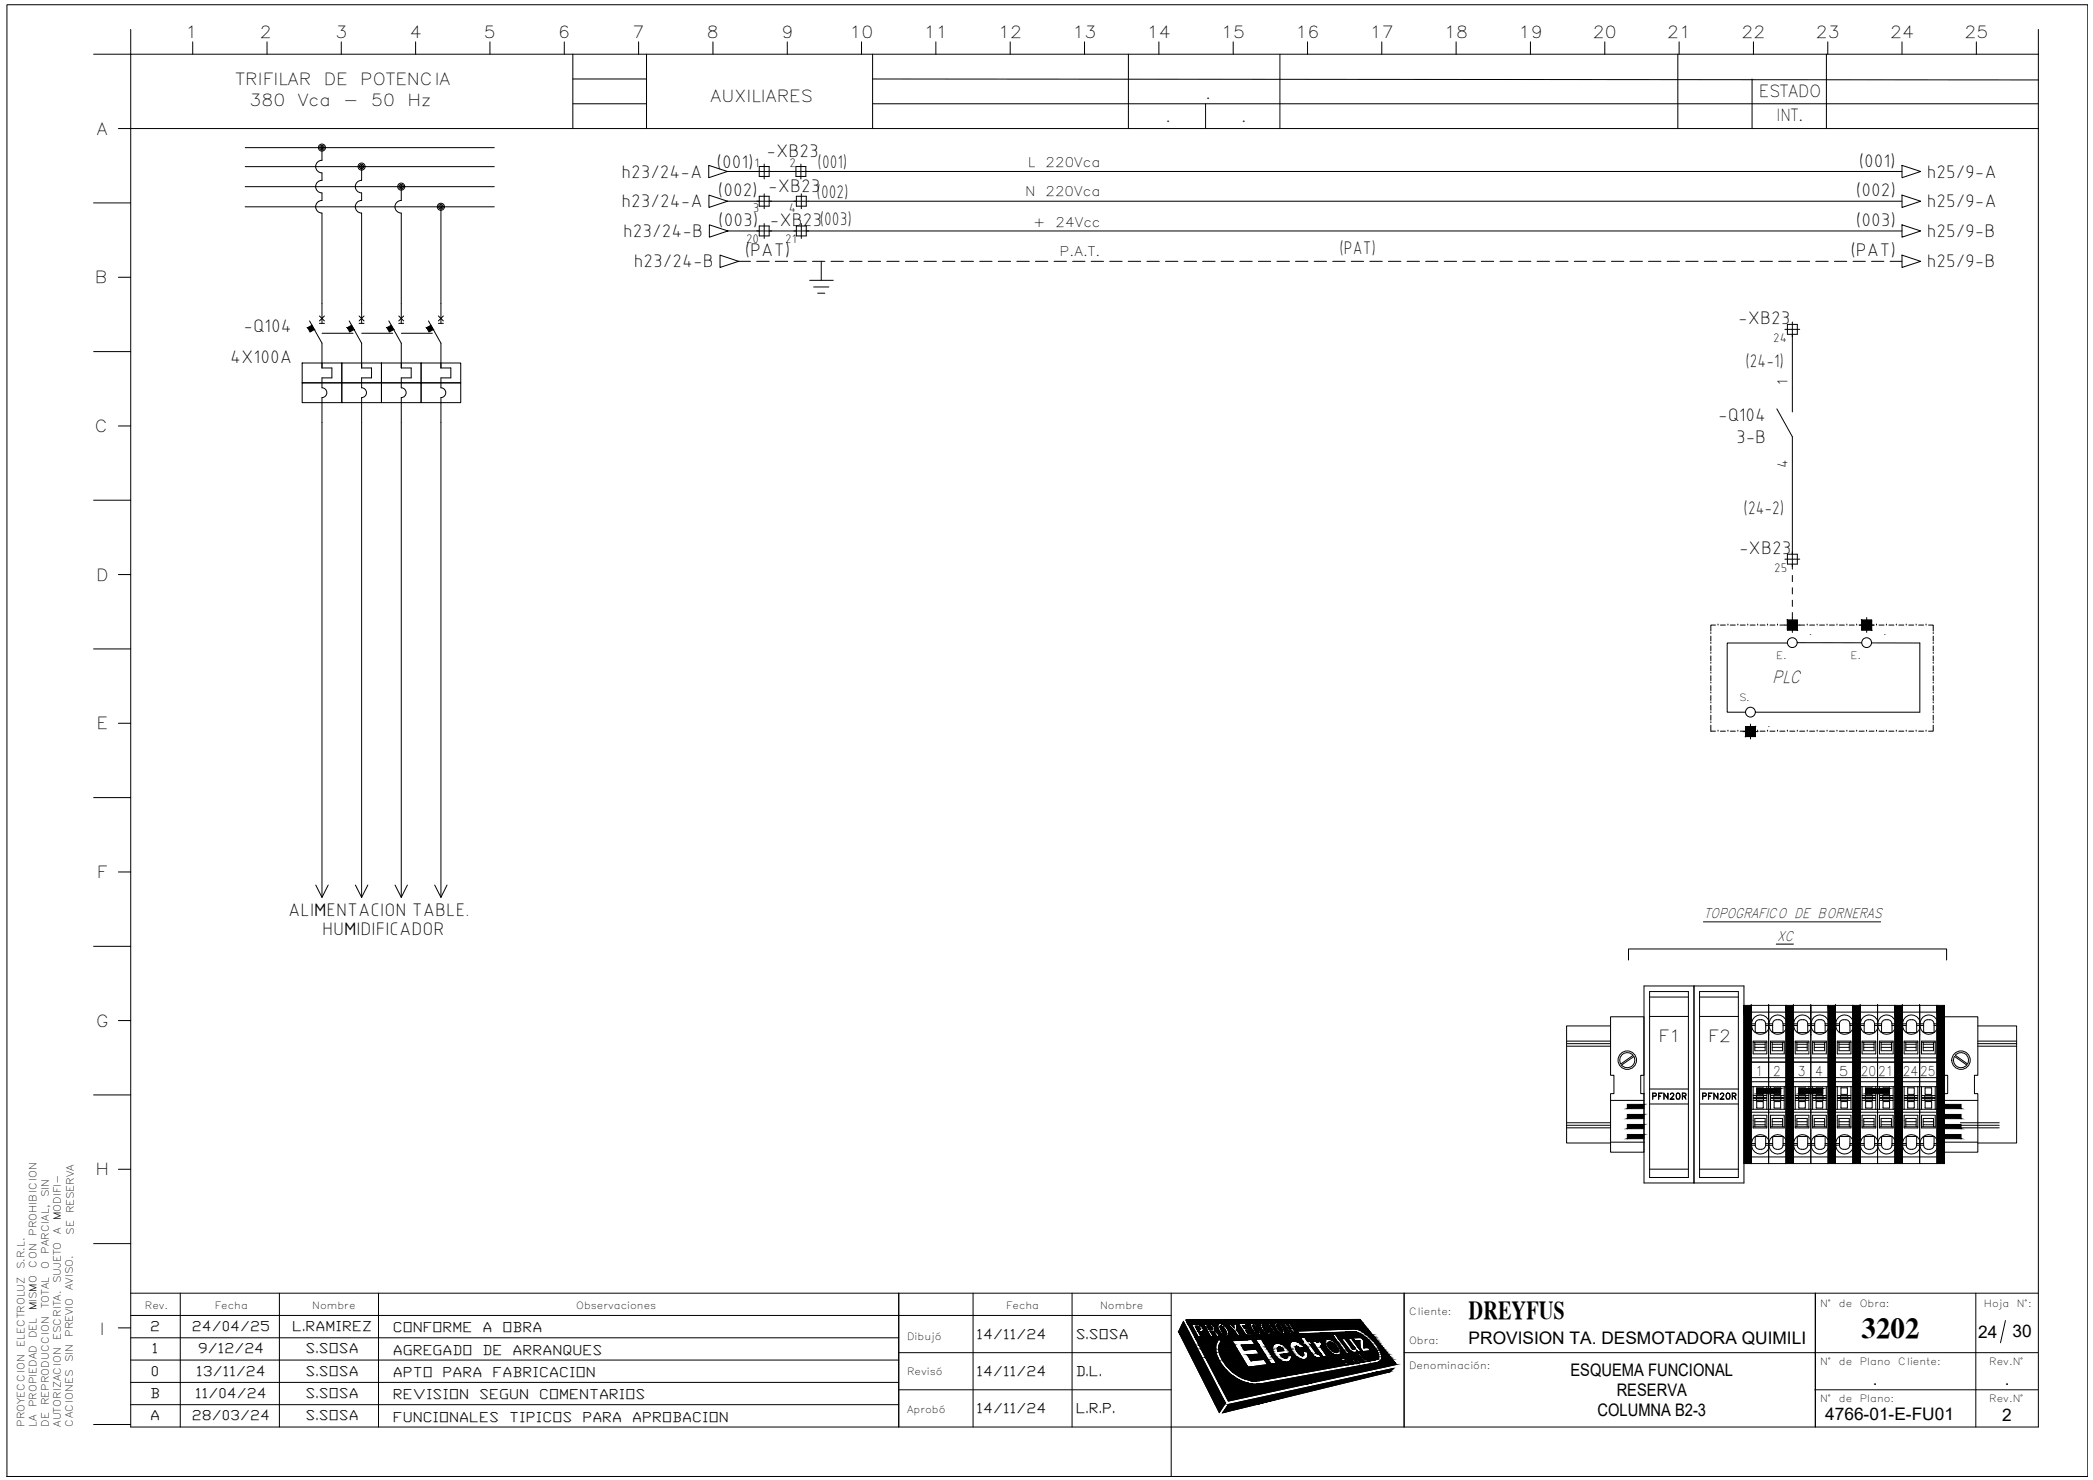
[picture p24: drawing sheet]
<svg xmlns="http://www.w3.org/2000/svg" width="420mm" height="297mm" viewBox="0 0 420 297" stroke-linecap="round" stroke-linejoin="round" font-family="sans-serif">
<defs><g id="words">
<text font-size="5.8" x="373.7" y="268.5">3202</text>
<text font-size="5.1" x="294.8" y="264.7">DREYFUS</text>
<g font-size="3.8">
<text x="124.7" y="35.7">h23/24-A</text>
<text x="143.9" y="33.7">(001)</text>
<text x="153.9" y="31.5">-XB23</text>
<text x="164.1" y="33.7">(001)</text>
<text x="373.1" y="33.4">(001)</text>
<text x="386.8" y="35.7">h25/9-A</text>
<text x="124.8" y="41.6">h23/24-A</text>
<text x="144.1" y="39.4">(002) -XB23(002)</text>
<text x="372.6" y="39.4">(002)</text>
<text x="386.8" y="41.6">h25/9-A</text>
<text x="125.1" y="47.6">h23/24-B</text>
<text x="144.2" y="45.4">(003)</text>
<text x="154.5" y="45.4">-XB23(003)</text>
<text x="372.6" y="45.4">(003)</text>
<text x="386.8" y="47.6">h25/9-B</text>
<text x="127.3" y="53.7">h23/24-B</text>
<text x="149.5" y="51.5">(PAT)</text>
<text x="268.9" y="51.1">(PAT)</text>
<text x="371.5" y="51.5">(PAT)</text>
<text x="386.8" y="53.7">h25/9-B</text>
<text x="348.9" y="65">-XB23</text>
<text x="48.9" y="66.7">-Q104</text>
<text x="46.2" y="72.9">4X100A</text>
<text x="350.4" y="73.6">(24-1)</text>
<text x="344.9" y="84.4">-Q104</text>
<text x="348.5" y="88.9">3-B</text>
<text x="350" y="103.2">(24-2)</text>
<text x="349.1" y="111.2">-XB23</text>
<text x="57.8" y="183.9">ALIMENTACION TABLE.</text>
<text x="64.7" y="187.7">HUMIDIFICADOR</text>
</g>
<g font-size="3.5">
<text x="355.7" y="137.1">PLC</text>
<text x="294.8" y="269.7">PROVISION TA. DESMOTADORA QUIMILI</text>
<text x="397.1" y="268.5">24</text>
<text x="404" y="268.4">30</text>
<text x="315.3" y="276.1">ESQUEMA FUNCIONAL</text>
<text x="324.5" y="280.1">RESERVA</text>
<text x="376" y="277.9">.</text>
<text x="402.4" y="277.9">.</text>
<text x="320.7" y="284.2">COLUMNA B2-3</text>
<text x="366.4" y="285">4766-01-E-FU01</text>
<text x="401.9" y="285.2">2</text>
</g>
<g font-size="3.3">
<text x="37.2" y="7.6">1</text>
<text x="52.1" y="7.6">2</text>
<text x="67.3" y="7.6">3</text>
<text x="82.2" y="7.6">4</text>
<text x="97.1" y="7.6">5</text>
<text x="112.1" y="7.6">6</text>
<text x="127" y="7.6">7</text>
<text x="141.9" y="7.6">8</text>
<text x="156.8" y="7.6">9</text>
<text x="170.6" y="7.6">10</text>
<text x="185.5" y="7.6">11</text>
<text x="200.4" y="7.6">12</text>
<text x="215.3" y="7.6">13</text>
<text x="230.2" y="7.6">14</text>
<text x="245.1" y="7.6">15</text>
<text x="260.1" y="7.6">16</text>
<text x="275" y="7.6">17</text>
<text x="289.9" y="7.6">18</text>
<text x="304.8" y="7.6">19</text>
<text x="319.8" y="7.6">20</text>
<text x="334.7" y="7.6">21</text>
<text x="349.6" y="7.6">22</text>
<text x="364.5" y="7.6">23</text>
<text x="379.4" y="7.6">24</text>
<text x="394.3" y="7.6">25</text>
<text x="47.3" y="17.1">TRIFILAR</text>
<text x="65" y="17.1">DE</text>
<text x="72.3" y="17.1">POTENCIA</text>
<text x="50.1" y="21.3">380</text>
<text x="59.8" y="21.3">Vca</text>
<text x="68.9" y="21.3">-</text>
<text x="74.5" y="21.3">50</text>
<text x="81.8" y="21.3">Hz</text>
<text x="142.7" y="20.5">AUXILIARES</text>
<text x="242" y="19.9">.</text>
<text x="353.1" y="19.6">ESTADO</text>
<text x="19.5" y="27">A</text>
<text x="234" y="24.5">.</text>
<text x="249.2" y="24.5">.</text>
<text x="356.6" y="24.2">INT.</text>
<text x="19" y="56.9">B</text>
<text x="19" y="86.7">C</text>
<text x="19.3" y="116.5">D</text>
<text x="19.4" y="146.4">E</text>
<text x="19.5" y="176.2">F</text>
<text x="19.3" y="206.1">G</text>
<text x="332.9" y="209">F1</text>
<text x="342.9" y="209">F2</text>
<text x="19.2" y="235.9">H</text>
<text x="20" y="267.9">I</text>
</g>
<g font-size="3.1">
<text x="358.8" y="77.4" transform="rotate(-90 358.8 77.4)">1</text>
<text x="358.8" y="93.9" transform="rotate(-90 358.8 93.9)">4</text>
</g>
<g font-size="2.8">
<text x="342.1" y="184.3">TOPOGRAFICO DE BORNERAS</text>
<text x="356.8" y="188.8">XC</text>
<text x="30.1" y="267.2">2</text>
<text x="38.5" y="267.2">24/04/25</text>
<text x="58.6" y="267.2">L.RAMIREZ</text>
<text x="78.8" y="267.4">CONFORME</text>
<text x="96.9" y="267.4">A</text>
<text x="100.9" y="267.4">OBRA</text>
<text x="196" y="268.7">14/11/24</text>
<text x="215.9" y="268.7">S.SOSA</text>
<text x="30.5" y="271.6">1</text>
<text x="39.7" y="271.6">9/12/24</text>
<text x="61.3" y="271.6">S.SOSA</text>
<text x="78.8" y="271.9">AGREGADO</text>
<text x="96.9" y="271.9">DE</text>
<text x="102.9" y="271.9">ARRANQUES</text>
<text x="30.1" y="280.6">B</text>
<text x="30.3" y="276.1">0</text>
<text x="39.2" y="280.6">11/04/24</text>
<text x="39.4" y="276.1">13/11/24</text>
<text x="61.3" y="280.6">S.SOSA</text>
<text x="61.3" y="276.1">S.SOSA</text>
<text x="78.8" y="280.8">REVISION</text>
<text x="78.8" y="276.4">APTO</text>
<text x="88.9" y="276.4">PARA</text>
<text x="96.2" y="280.8">SEGUN</text>
<text x="98.9" y="276.4">FABRICACION</text>
<text x="108.2" y="280.8">COMENTARIOS</text>
<text x="196" y="276.2">14/11/24</text>
<text x="215.9" y="276.2">D.L.</text>
<text x="30.1" y="285.1">A</text>
<text x="38.5" y="285.1">28/03/24</text>
<text x="61.3" y="285.1">S.SOSA</text>
<text x="78.8" y="285.3">FUNCIONALES</text>
<text x="102.2" y="285.3">TIPICOS</text>
<text x="116.9" y="285.3">PARA</text>
<text x="126.9" y="285.3">APROBACION</text>
<text x="196" y="283.7">14/11/24</text>
<text x="215.9" y="283.7">L.R.P.</text>
</g>
<g font-size="2.7">
<text x="206.3" y="33.6">L</text>
<text x="209.9" y="33.6">220Vca</text>
<text x="205.8" y="39.4">N</text>
<text x="209.9" y="39.4">220Vca</text>
<text x="207.4" y="45.5">+</text>
<text x="211.9" y="45.5">24Vcc</text>
<text x="212.7" y="51.3">P.A.T.</text>
<text x="352.4" y="216">1</text>
<text x="355.9" y="216">2</text>
<text x="360.9" y="216">3</text>
<text x="364.4" y="216">4</text>
<text x="369.2" y="216">5</text>
<text x="373.5" y="216">20</text>
<text x="377" y="216">21</text>
<text x="382" y="216">24</text>
<text x="385.5" y="216">25</text>
</g>
<g font-size="2.6">
<text x="151.5" y="33.4">1</text>
<text x="158.5" y="33.4">2</text>
<text x="151.1" y="42.5">3</text>
<text x="158.3" y="42.5">4</text>
<text x="149.8" y="48.9">20</text>
<text x="157.6" y="48.9">21</text>
<text x="356" y="68.6">24</text>
<text x="356.2" y="114.7">25</text>
</g>
<g font-size="2">
<text x="363.1" y="127.4">.</text>
<text x="378.1" y="127.4">.</text>
<text x="356.6" y="132.4">E.</text>
<text x="371.5" y="132.4">E.</text>
<text x="349.1" y="140.6">S.</text>
<text x="354.7" y="145.9">.</text>
<text x="9.8" y="240.3" transform="rotate(-90 9.8 240.3)">SIN</text>
<text x="12.2" y="244.9" transform="rotate(-90 12.2 244.9)">MODIFI-</text>
<text x="14.9" y="243.5" transform="rotate(-90 14.9 243.5)">RESERVA</text>
<text x="7.3" y="248" transform="rotate(-90 7.3 248)">PROHIBICION</text>
<text x="9.8" y="251.7" transform="rotate(-90 9.8 251.7)">PARCIAL,</text>
<text x="12.2" y="247.7" transform="rotate(-90 12.2 247.7)">A</text>
<text x="14.9" y="247.8" transform="rotate(-90 14.9 247.8)">SE</text>
<text x="4.9" y="254.7" transform="rotate(-90 4.9 254.7)">S.R.L.</text>
<text x="7.3" y="254.4" transform="rotate(-90 7.3 254.4)">CON</text>
<text x="9.8" y="254.8" transform="rotate(-90 9.8 254.8)">O</text>
<text x="12.2" y="257.5" transform="rotate(-90 12.2 257.5)">SUJETO</text>
<text x="7.3" y="263" transform="rotate(-90 7.3 263)">MISMO</text>
<text x="9.8" y="262.6" transform="rotate(-90 9.8 262.6)">TOTAL</text>
<text x="14.6" y="259" transform="rotate(-90 14.6 259)">AVISO.</text>
<text x="29.1" y="262.8">Rev.</text>
<text x="43.1" y="262.7">Fecha</text>
<text x="62.7" y="262.7">Nombre</text>
<text x="115.7" y="262.7">Observaciones</text>
<text x="202" y="262.7">Fecha</text>
<text x="220.8" y="262.7">Nombre</text>
<text x="365.4" y="262.2">N°</text>
<text x="369.2" y="262.2">de</text>
<text x="373.3" y="262.2">Obra:</text>
<text x="398.2" y="262.3">Hoja</text>
<text x="404.9" y="262.3">N°:</text>
<text x="7.3" y="268.5" transform="rotate(-90 7.3 268.5)">DEL</text>
<text x="12.2" y="268.9" transform="rotate(-90 12.2 268.9)">ESCRITA.</text>
<text x="14.6" y="268.3" transform="rotate(-90 14.6 268.3)">PREVIO</text>
<text x="182.1" y="269">Dibujó</text>
<text x="282.9" y="269.7">Obra:</text>
<text x="282.9" y="264">Cliente:</text>
<text x="4.9" y="270.3" transform="rotate(-90 4.9 270.3)">ELECTROLUZ</text>
<text x="14.6" y="273.4" transform="rotate(-90 14.6 273.4)">SIN</text>
<text x="182.1" y="276">Revisó</text>
<text x="282.9" y="274.8">Denominación:</text>
<text x="365.4" y="273.9">N°</text>
<text x="369.2" y="273.9">de</text>
<text x="373.3" y="273.9">Plano</text>
<text x="381" y="273.9">Cliente:</text>
<text x="399.3" y="273.9">Rev.N°</text>
<text x="365.4" y="281.3">N°</text>
<text x="369.2" y="281.3">de</text>
<text x="373.3" y="281.3">Plano:</text>
<text x="399.3" y="281.4">Rev.N°</text>
<text x="4.9" y="286.4" transform="rotate(-90 4.9 286.4)">PROYECCION</text>
<text x="7.3" y="286.4" transform="rotate(-90 7.3 286.4)">LA</text>
<text x="7.3" y="282.4" transform="rotate(-90 7.3 282.4)">PROPIEDAD</text>
<text x="9.8" y="286.4" transform="rotate(-90 9.8 286.4)">DE</text>
<text x="9.8" y="282" transform="rotate(-90 9.8 282)">REPRODUCCION</text>
<text x="12.2" y="286.4" transform="rotate(-90 12.2 286.4)">AUTORIZACION</text>
<text x="14.6" y="286.4" transform="rotate(-90 14.6 286.4)">CACIONES</text>
<text x="182.1" y="283.6">Aprobó</text>
</g>
</g></defs>
<g fill="none" stroke="#000" stroke-width=".2">
<path d="M1.4 1h417.7v295.3h-417.7zM18.8 10.9h390.4M26.2 5.9v280.5h383v-280.5M38.7 8.4v2.5M53.6 8.4v2.5M68.5 8.4v2.5M83.4 8.4v2.5M98.4 8.4v2.5M113.3 8.4v2.5M115 10.9v14.9M115 15.9h14.8M128.2 8.4v2.5"/>
<path d="M129.8 10.9v14.9M143.1 8.4v2.5M158 8.4v2.5M172.9 8.4v2.5M175.2 10.9v14.9M175.2 15.9l234 .1M187.9 8.4v2.5M202.8 8.4v2.5M217.7 8.4v2.5M226.5 10.9v14.9M232.6 8.4v2.5M247.6 8.4v2.5"/>
<path d="M256.9 10.9v14.9M262.5 8.4v2.5M277.4 8.4v2.5M292.3 8.4v2.5M307.2 8.4v2.5M322.1 8.4v2.5M336.8 10.9v14.9M337.1 8.4v2.5M351.7 15.9v9.9M352 8.4v2.5M366.6 10.9v14.9M366.9 8.4v2.5"/>
<path d="M381.8 8.4v2.5M396.7 8.4v2.5M23.8 25.8h385.4M49.2 29.6h50M49.2 33.4h50M49.2 37.5h50M64.6 36.2a1.26 1.26 0 0 0-1.2 1.3 1.26 1.26 0 0 0 1.2 1.2M64.6 38.7v1.5a1.26 1.26 0 0 0-1.2 1.3 1.26 1.26 0 0 0 1.2 1.3v22.1M64.6 29.6v2.6a1.26 1.26 0 0 0-1.2 1.2 1.26 1.26 0 0 0 1.2 1.3M64.6 34.7v1.5M72.6 36.2a1.26 1.26 0 0 0-1.3 1.3 1.26 1.26 0 0 0 1.3 1.2M72.6 33.4v2.8"/>
<path d="M72.6 38.7v1.5M80.6 37.5l-.1 2.7a1.26 1.26 0 0 0-1.2 1.3 1.26 1.26 0 0 0 1.2 1.3l.1 22.1M115 20.8h14.8M142.3 33.2l3.7 1.2-3.7 1.3zM142.3 39.2l3.7 1.2-3.7 1.2zM146 34.4h235.8M152.4 33.4h2v2h-2zM152.4 39.4h2v2h-2zM153.4 32.9v3M153.4 38.9v3M159.8 33.4h2v2h-2zM159.9 39.4h2v2h-2z"/>
<path d="M160.8 32.9v3M160.9 38.9v3M175.2 20.8h234M242 20.8v5M381.8 33.2l3.8 1.2-3.8 1.3zM381.8 39.2l3.8 1.2-3.8 1.2zM18.8 40.7h7.4M23.8 55.6h2.4M49.2 41.5h50M72.6 40.2a1.26 1.26 0 0 0-1.3 1.3 1.26 1.26 0 0 0 1.3 1.3M72.6 42.8v22.1M88.5 41.5v23.4"/>
<path d="M142.4 45.1l3.7 1.3-3.7 1.2zM144.5 51.2l3.8 1.3-3.8 1.2zM146 40.4h235.8M146.1 46.4h235.7M148.3 52.5h2.4M151.9 52.5h2.5M152.4 45.4h2v1.9h-2zM153.4 44.9v3M155.6 52.5h2.5M159.4 52.5h2.5M159.9 45.4h2v1.9h-2zM160.9 44.9v3"/>
<path d="M162.5 56.3h4.8M163.1 52.5h2.5M163.3 57.6h3.1M164.1 58.8h1.5M164.9 52.5v3.8M166.8 52.5h2.5M170.6 52.5h2.5M174.3 52.5h2.5M178 52.5h2.5M181.8 52.5h2.4M185.5 52.5h2.5M189.2 52.5h2.5"/>
<path d="M192.9 52.5h2.5M196.7 52.5h2.5M200.4 52.5h2.5M204.1 52.5h2.5M207.8 52.5h2.5M211.6 52.5h2.5M215.3 52.5h2.5M219 52.5h2.5M222.8 52.5h2.5M226.5 52.5h2.5M230.2 52.5h2.5M234 52.5h2.4"/>
<path d="M237.7 52.5h2.5M241.4 52.5h2.5M245.1 52.5h2.5M248.9 52.5h2.5M252.6 52.5h2.5M256.3 52.5h2.5M260.1 52.5h2.5M263.8 52.5h2.5M267.5 52.5h2.5M271.3 52.5h2.4M275 52.5h2.5M278.7 52.5h2.5"/>
<path d="M282.5 52.5h2.4M286.2 52.5h2.5M289.9 52.5h2.5M293.6 52.5h2.5M297.4 52.5h2.5M301.1 52.5h2.5M304.8 52.5h2.5M308.6 52.5h2.5M312.3 52.5h2.5M316 52.5h2.5M319.8 52.5h2.4M323.5 52.5h2.5"/>
<path d="M327.2 52.5h2.5M330.9 52.5h2.5M334.7 52.5h2.5M338.4 52.5h2.5M342.1 52.5h2.5M345.9 52.5h2.5M349.6 52.5h2.5M353.3 52.5h2.5M357.1 52.5h2.4M360.8 52.5h2.5M364.5 52.5h2.5M368.3 52.5h2.4"/>
<path d="M372 52.5h2.5M375.7 52.5h2.5M379.4 52.5h2.4M381.8 45.1l3.8 1.3-3.8 1.2zM381.8 51.2l3.8 1.3-3.8 1.2zM18.8 70.6h7.4M60.7 76.8h7.9v4h-7.9zM60.7 72.9h7.9v3.9h-7.9zM62.1 64.4l2.5 4.5v5h2v1.9h-2v2a.98 .98 0 0 1 1 1 .98 .98 0 0 1-1 1v100.3M64.1 63.4l1 1M64.1 64.9h1M64.7 66.9h6.2"/>
<path d="M65.1 63.4l-1 1M68.6 76.8h8v4h-8zM68.6 72.9h8v3.9h-8zM70.1 64.4l2.5 4.5v5h2v1.9h-2v2M72.1 64.9h1M72.1 63.4l1 1M72.6 77.8a.98 .98 0 0 1 1 1 .98 .98 0 0 1-1 1M72.6 79.8v100.3M72.6 66.9h6.2M73.1 63.4l-1 1M76.6 76.8h7.9v4h-7.9zM76.6 72.9h7.9v3.9h-7.9z"/>
<path d="M78.1 64.4l2.5 4.5v5h1.9v1.9h-1.9l-.1 2a.98 .98 0 0 1 1 1 .98 .98 0 0 1-1 1l.1 100.3M80 64.9h1M80 63.4l1 1M80.6 66.9h6.2M81 63.4l-1 1M84.5 76.8h8v4h-8zM84.5 72.9h8v3.9h-8zM86 64.4l2.5 4.5v5h2v1.9h-2v2M88 64.9h1M88 63.4l1 1M88.5 77.8a.98 .98 0 0 1 1 1 .98 .98 0 0 1-1 1M88.5 79.8v100.3"/>
<path d="M89 63.4l-1 1M358.3 66.1h3M358.8 65.1h2v2h-2zM359.8 64.6v18.1M23.8 85.5h2.4M356.7 82.1l3.1 5.6v26.5M18.8 100.4h7.4M23.8 115.3h2.4M358.3 112.2h3M358.8 111.2h2v2h-2zM359.8 115.5v1.2M359.8 118v1.2"/>
<path d="M18.8 130.2h7.4M343.4 139.1h.1M343.4 137.1h.1M343.4 135.1h.1M343.4 133.1h.1M343.4 131.1h.1M343.4 129.1h.1M343.4 127.1h.1M343.4 127.7v1M343.4 129.6v1M343.4 131.6v1M343.4 133.6v1"/>
<path d="M343.4 135.6v1M343.4 137.6v1M343.4 139.6v1M344.4 125.5h-1v1.2M344.9 125.5h.1M345.4 125.5h1M346.9 125.5h.1M347.4 125.5h1M348.9 125.5h.1M349.3 125.5h1M350.9 125.5h.1M351.3 125.5h1"/>
<path d="M352.8 125.5h.1M353.3 125.5h1M354.8 125.5h.1M355.3 125.5h1M356.8 125.5h.1M357.3 125.5h1.5M358.8 125.5h.1M358.8 129.1h-12.1v13.8h3.7M358.8 124.5h2v1.9h-2zM359.3 125.5h1M359.8 120.5v1.2M359.8 122.9v1.6"/>
<path d="M359.8 126.4v.5M360.8 125.5h.1M360.8 125.5h1.5M360.8 129h12.9M362.8 125.5h.1M363.3 125.5h1M364.8 125.5h.1M365.3 125.5h1M366.8 125.5h.1M367.3 125.5h1M368.8 125.5h.1M369.2 125.5h1"/>
<path d="M370.7 125.5h.1M371.2 125.5h1M372.7 125.5h.1M373.2 125.5h1M373.7 124.5h2v1.9h-2zM374.7 125.5h.1M374.7 124v.5M374.7 126.4v.5M375.2 125.5h1M375.7 129l9.7 .1v13.8h-33M376.7 125.5h.1M377.2 125.5h1"/>
<path d="M378.7 125.5h.1M379.2 125.5h1M380.7 125.5h.1M381.2 125.5h1M382.7 125.5h.1M383.2 125.5h1M384.7 125.5h.1M385.2 125.5h1M386.6 125.5h.1M387.2 125.5h.9v1.2M388.1 127.1h.1M388.1 129.1h.1"/>
<path d="M388.1 131.1h.1M388.1 133.1h.1M388.1 135.1h.1M388.1 137.1h.1M388.1 139.1h.1M388.1 127.7v1M388.1 129.6v1M388.1 131.6v1M388.1 133.6v1M388.1 135.6v1M388.1 137.6v1M388.1 139.6v1"/>
<path d="M23.8 145.2h2.4M343.4 145.1h.1M343.4 143.1h.1M343.4 141.1h.1M343.4 141.6v1M343.4 143.6v.9M343.4 145.5v1.2h1M344.9 146.7h.1M345.4 146.7h1M346.9 146.7h.1M347.4 146.7h1M348.9 146.7h.1"/>
<path d="M349.3 146.7h1M349.9 146.8h.5M350.4 145.8h2v2h-2zM350.9 146.7h.1M351.3 146.7h1M351.4 145.3v.5M351.4 147.8v.5M352.4 146.8h.5M352.8 146.7h.1M353.3 146.7h1M354.8 146.7h.1M355.3 146.7h1"/>
<path d="M356.8 146.7h.1M357.3 146.7h1M358.8 146.7h.1M359.3 146.7h1M360.8 146.7h.1M361.3 146.7h1M362.8 146.7h.1M363.3 146.7h1M364.8 146.7h.1M365.3 146.7h1M366.8 146.7h.1M367.3 146.7h1"/>
<path d="M368.8 146.7h.1M369.2 146.7h1M370.7 146.7h.1M371.2 146.7h1M372.7 146.7h.1M373.2 146.7h1M374.7 146.7h.1M375.2 146.7h1M376.7 146.7h.1M377.2 146.7h1M378.7 146.7h.1M379.2 146.7h1"/>
<path d="M380.7 146.7h.1M381.2 146.7h1M382.7 146.7h.1M383.2 146.7h1M384.7 146.7h.1M385.2 146.7h1M386.6 146.7h.1M388.1 141.1h.1M388.1 143.1h.1M388.1 145.1h.1M388.1 145.5v1.2h-.9M388.1 141.6v1"/>
<path d="M388.1 143.6v.9M18.8 160.1h7.4M23.8 175h2.4M63.4 177.6l1.2 2.5 1.3-2.5M71.3 177.6l1.3 2.5 1.2-2.5M79.3 177.6l1.3 2.5 1.2-2.5M87.3 177.6l1.2 2.5 1.2-2.5M18.8 189.9h7.4M326.9 192.7v-2.2h63.9v2.2M330 197.9h20.1v39.5h-20.1zM331.1 199h7.8v37.3h-7.8zM340.1 197.9v39.5"/>
<path d="M341.2 199h7.8v37.3h-7.8zM342 185h35.5M356.6 189.5h3.4M18.8 219.8h7.4M23.8 204.8h2.4M314.5 209h8.8M314.5 210h8.8M314.5 209.5h8.8M323.3 205.9h-8.8v23.5h8.8M323.3 204.1h6.7v11.7h-.6v3.7h.6v11.7h-6.7v-11.7h.7v-3.7h-.7zM327.8 211.8a1.51 1.51 0 0 0-2-.3 1.51 1.51 0 0 0-.4 2l2.4-1.7M328 212a1.51 1.51 0 0 1-.5 2 1.51 1.51 0 0 1-2-.2l2.5-1.8"/>
<path d="M331.1 200.1h7.8M331.1 204h7.8M331.1 218.6h7.8M331.8 220l.6-.1v-.4l-.6-.1v1.2v-1.2h.6l.1 .2-.1 .4h-.6M332.9 219.4h.8h-.7v1.2zM333 220h.3h-.3M334 219.4l.8 1.1v-1.1v1.2l-.7-1-.1 1zM336.6 219.4a.39 .39 0 0 1 .6 .2l.1 .3a.53 .53 0 0 1-.5 .7 .8 .8 0 0 1-.2-1.2zM336.6 219.5h.5M336.7 219.4l-.2 .5 .2 .7M337.1 219.4l.1 .5-.1 .7M337.8 220l.6-.1v-.4l-.6-.1-.1 1.2v-1.2l.7 .1v.4l-.6 .1"/>
<path d="M341.2 200.1h7.8M341.2 204h7.8M341.2 218.6h7.8M341.8 220l.6-.1v-.4l-.6-.1v1.2v-1.2l.7 .1v.4l-.7 .1M343 219.4h.7h-.7v1.2zM343 220h.4h-.4M344 219.4l.8 1.1 .1-1.1v1.2l-.8-1-.1 1zM346.7 219.4a.39 .39 0 0 1 .6 .2v.3a.53 .53 0 0 1-.5 .7 .78 .78 0 0 1-.1-1.2zM346.7 219.5h.4M346.7 219.4l-.2 .5 .2 .7M347.1 219.4l.2 .5-.2 .7M347.8 220l.6-.1v-.4l-.6-.1-.1 1.2v-1.2l.7 .1v.4l-.6 .1"/>
<path d="M351.6 207.8h.1M351.6 201.8h.1M351.6 202.2h.1M351.6 202.5h.1M351.6 202.9h.1M351.6 203.2h.1M351.6 203.5h.1M351.6 203.8h.1M351.6 204.1h.1M351.6 204.4h.1M351.6 204.8h.1M351.6 205.1h.1"/>
<path d="M351.6 205.4h.1M351.6 205.7h.1M351.6 206h.1M351.6 206.4h.1M351.6 206.7h.1M351.6 207h.1M351.6 207.3h.1M351.6 201.8h6.9v31.7h-6.9zM351.6 218.1h6.9M351.6 212.3h6.9M351.6 213.2h6.9M351.6 217.1h6.9"/>
<path d="M351.6 216.3h6.9M351.6 203.1h6.9M351.6 205.5h.8M351.6 205.8h.8M351.6 205.5v.3M351.6 205.8a1.77 1.77 0 0 0 1.5 1.7 1.77 1.77 0 0 0 1.9-1M351.9 209.2h2.8M351.9 209h2.8v2.5h-2.8zM351.9 219.9h2.8M351.9 218.1v2.2h2.8v-2.2M352.3 209.2v1.7h2v-1.7M352.3 210.2h2"/>
<path d="M352.3 209.6h2M352.4 205.5a1.06 1.06 0 0 1 1-.9 1.06 1.06 0 0 1 1 .9M352.4 205.5v1.6M352.6 219.9v.3h1.4v-.3M352.7 219.6v-1.3h1.2v1.3M352.7 219.6h1.2M354.4 205.8h.6M355 204.8a1.77 1.77 0 0 0-1.9-1.1 1.77 1.77 0 0 0-1.5 1.8M355 207.8h.1M355 201.8h.1M355 202.2h.1M355 202.5h.1"/>
<path d="M355 202.9h.1M355 203.2h.1M355 203.5h.1M355 203.8h.1M355 204.1h.1M355 204.4h.1M355 204.8h.1M355 205.1h.1M355 205.4h.1M355 205.7h.1M355 206h.1M355 206.4h.1"/>
<path d="M355 206.7h.1M355 207h.1M355 207.3h.1M355 205.5h-.6v1.7h-1.8l-.2-.1M355 201.8v31.7M355.1 205.8a1.77 1.77 0 0 0 1.4 1.7 1.77 1.77 0 0 0 2-1M355.1 205.5v.3M355.1 205.5h.7M355.1 205.8h.7M355.4 209h2.8v2.5h-2.8zM355.4 218.1v2.2h2.8v-2.2M355.4 209.2h2.8"/>
<path d="M355.4 219.9h2.8M355.8 209.2v1.7h2v-1.7M355.8 210.2h2M355.8 209.6h2M355.8 205.5v1.6M355.8 205.5a1.06 1.06 0 0 1 1.1-.9 1.06 1.06 0 0 1 1 .9M356.1 219.9v.3h1.4v-.3M356.2 219.6h1.2M357.4 218.4l-1.2-.1v1.3M357.4 219.6h.1M357.5 218.4v1.2M357.9 205.5v1.7h-1.8l-.3-.1"/>
<path d="M357.9 205.5h.6M357.9 205.8h.6M358.5 204.8a1.77 1.77 0 0 0-2-1.1 1.77 1.77 0 0 0-1.4 1.8M360 207.8h.1M360 201.8h.1M360 202.2h.1M360 202.5h.1M360 202.9h.1M360 203.2h.1M360 203.5h.1M360 203.8h.1M360 204.1h.1"/>
<path d="M360 204.4h.1M360 204.8h.1M360 205.1h.1M360 205.4h.1M360 205.7h.1M360 206h.1M360 206.4h.1M360 206.7h.1M360 207h.1M360 207.3h.1M360 201.8h7v31.7h-7zM360 218.1h7"/>
<path d="M360 212.3h7M360 213.2h7M360 217.1h7M360 216.3h7M360 203.1h7M360.1 205.8a1.77 1.77 0 0 0 1.4 1.7 1.77 1.77 0 0 0 2-1M360.1 205.5h.7M360.1 205.8h.7M360.1 205.5v.3M360.4 209.2h2.7M360.4 209h2.7v2.5h-2.7zM360.4 219.9h2.7"/>
<path d="M360.4 218.1v2.2h2.7v-2.2M360.7 209.2v1.7h2.1v-1.7M360.7 210.2h2.1M360.7 209.6h2.1M360.8 205.5v1.6M361.1 219.9v.3h1.4v-.3M361.1 219.6v-1.3h1.2v1.3M361.2 219.6h1.1M361.6 204.7a.81 .81 0 0 0-.8 .8M361.6 204.7a.96 .96 0 0 1 1.3 .8M362.9 205.5v1.7h-1.9l-.2-.1M362.9 205.5h.6"/>
<path d="M362.9 205.8h.6M363.5 204.8a1.77 1.77 0 0 0-2-1.1 1.77 1.77 0 0 0-1.4 1.8M363.5 207.8h.1M363.5 201.8h.1M363.5 202.2h.1M363.5 202.5h.1M363.5 202.9h.1M363.5 203.2h.1M363.5 203.5h.1M363.5 203.8h.1M363.5 204.1h.1M363.5 204.4h.1"/>
<path d="M363.5 204.8h.1M363.5 205.1h.1M363.5 205.4h.1M363.5 205.7h.1M363.5 206h.1M363.5 206.4h.1M363.5 206.7h.1M363.5 207h.1M363.5 207.3h.1M363.5 201.8v31.7M363.6 205.8a1.77 1.77 0 0 0 1.4 1.7 1.77 1.77 0 0 0 2-1M363.9 209.2h2.7"/>
<path d="M363.9 209h2.7v2.5h-2.7zM363.9 219.9h2.7M363.9 218.1v2.2h2.7v-2.2M364.2 209.2v1.7h2.1v-1.7M364.2 210.2h2.1M364.2 209.6h2.1M364.3 205.5h-.7v.3h.7M364.3 205.5v1.6M364.5 219.9v.3h1.5v-.3M364.7 219.6h1.1M365.6 204.7a.81 .81 0 0 1 .8 .8M365.6 204.7a.97 .97 0 0 0-1.3 .8"/>
<path d="M365.8 218.3l.1 .1M365.8 218.3h-1.2v1.3M365.9 219.6h-.1M365.9 218.4v1.2M366.4 205.5v1.7h-1.9l-.2-.1M366.4 205.5h.6M366.4 205.8h.6M367 204.8a1.77 1.77 0 0 0-2-1.1 1.77 1.77 0 0 0-1.4 1.8M368.5 207.8h.1M368.5 201.8h.1M368.5 202.2h.1M368.5 202.5h.1"/>
<path d="M368.5 202.9h.1M368.5 203.2h.1M368.5 203.5h.1M368.5 203.8h.1M368.5 204.1h.1M368.5 204.4h.1M368.5 204.8h.1M368.5 205.1h.1M368.5 205.4h.1M368.5 205.7h.1M368.5 206h.1M368.5 206.4h.1"/>
<path d="M368.5 206.7h.1M368.5 207h.1M368.5 207.3h.1M368.5 201.8h3.5v31.7h-3.5zM368.5 218.1h3.5M368.5 212.3h3.5M368.5 213.2h3.5M368.5 217.1h3.5M368.5 216.3h3.5M368.5 203.1h3.5M368.5 205.8a1.77 1.77 0 0 0 1.4 1.7 1.77 1.77 0 0 0 2-1M368.8 209.2h2.8"/>
<path d="M368.8 209h2.8v2.5h-2.8zM368.8 219.9h2.8M368.8 218.1v2.2h2.8v-2.2M369.2 209.2v1.7h2v-1.7M369.2 210.2h2M369.2 209.6h2M369.2 205.5a1.07 1.07 0 0 1 1.1-.9 1.07 1.07 0 0 1 1 .9M369.2 207.1l.3 .1h1.8M369.3 205.5h-.8v.3h.8M369.3 205.5v1.6M369.5 219.9v.3h1.4v-.3M369.5 219.6h.1"/>
<path d="M369.6 218.4v1.2M369.6 218.3l-.1 .1M369.6 218.3h1.2v1.3M369.6 219.6h1.2M371.4 205.8h.6M371.9 204.8a1.77 1.77 0 0 0-2-1.1 1.77 1.77 0 0 0-1.4 1.8M372 205.5h-.6v1.7M373.4 207.8h.1M373.4 201.8h.1M373.4 202.2h.1M373.4 202.5h.1M373.4 202.9h.1"/>
<path d="M373.4 203.2h.1M373.4 203.5h.1M373.4 203.8h.1M373.4 204.1h.1M373.4 204.4h.1M373.4 204.8h.1M373.4 205.1h.1M373.4 205.4h.1M373.4 205.7h.1M373.4 206h.1M373.4 206.4h.1M373.4 206.7h.1"/>
<path d="M373.4 207h.1M373.4 207.3h.1M373.4 201.8h7v31.7h-7zM373.4 218.1h7M373.4 212.3h7M373.4 213.2h7M373.4 217.1h7M373.4 216.3h7M373.4 203.1h7M373.5 205.8a1.77 1.77 0 0 0 1.4 1.7 1.77 1.77 0 0 0 2-1M373.5 205.5h.7M373.5 205.8h.7"/>
<path d="M373.5 205.5v.3M373.8 209.2h2.7M373.8 209h2.7v2.5h-2.7zM373.8 219.9h2.7M373.8 218.1v2.2h2.7v-2.2M374.1 209.2v1.7h2.1v-1.7M374.1 210.2h2.1M374.1 209.6h2.1M374.2 205.5v1.6M374.2 205.5a1.06 1.06 0 0 1 1.1-.9 1.06 1.06 0 0 1 1 .9M374.5 219.9v.3h1.4v-.3M374.6 219.6h1.2"/>
<path d="M375.8 218.4l-1.3-.1 .1 1.3M375.8 219.6h.1M375.8 218.4v1.2M376.3 205.5v1.7h-1.9l-.2-.1M376.3 205.5h.6M376.3 205.8h.6M376.9 204.8a1.77 1.77 0 0 0-2-1.1 1.77 1.77 0 0 0-1.4 1.8M376.9 207.8h.1M376.9 201.8h.1M376.9 202.2h.1M376.9 202.5h.1M376.9 202.9h.1"/>
<path d="M376.9 203.2h.1M376.9 203.5h.1M376.9 203.8h.1M376.9 204.1h.1M376.9 204.4h.1M376.9 204.8h.1M376.9 205.1h.1M376.9 205.4h.1M376.9 205.7h.1M376.9 206h.1M376.9 206.4h.1M376.9 206.7h.1"/>
<path d="M376.9 207h.1M376.9 207.3h.1M376.9 201.8v31.7M377 205.8a1.77 1.77 0 0 0 1.4 1.7 1.77 1.77 0 0 0 2-1M377.3 209.2h2.7M377.3 209h2.7v2.5h-2.7zM377.3 219.9h2.7M377.3 218.1v2.2h2.7v-2.2M377.6 209.2v1.7h2.1v-1.7M377.6 210.2h2.1M377.6 209.6h2.1M377.7 205.5h-.7v.3h.7"/>
<path d="M377.7 205.5v1.6M377.9 219.9v.3h1.5v-.3M378.1 219.6l-.1-1.3h1.2v1.3M378.1 219.6h1.2M378.5 204.7a.81 .81 0 0 0-.8 .8M378.5 204.7h.5M379 204.7a.81 .81 0 0 1 .8 .8M379.8 205.5v1.7h-1.9l-.2-.1M379.8 205.5h.6M379.8 205.8h.6M380.4 204.8a1.77 1.77 0 0 0-2-1.1 1.77 1.77 0 0 0-1.4 1.8M381.9 207.8h.1"/>
<path d="M381.9 201.8h.1M381.9 202.2h.1M381.9 202.5h.1M381.9 202.9h.1M381.9 203.2h.1M381.9 203.5h.1M381.9 203.8h.1M381.9 204.1h.1M381.9 204.4h.1M381.9 204.8h.1M381.9 205.1h.1M381.9 205.4h.1"/>
<path d="M381.9 205.7h.1M381.9 206h.1M381.9 206.4h.1M381.9 206.7h.1M381.9 207h.1M381.9 207.3h.1M381.9 201.8h6.9v31.7h-6.9zM381.9 218.1h6.9M381.9 212.3h6.9M381.9 213.2h6.9M381.9 217.1h6.9M381.9 216.3h6.9"/>
<path d="M381.9 203.1h6.9M381.9 205.8a1.77 1.77 0 0 0 1.5 1.7 1.77 1.77 0 0 0 1.9-1M382 205.5h.7M382 205.8h.7M382 205.5v.3M382.2 209.2h2.8M382.2 209h2.8v2.5h-2.8zM382.2 219.9h2.8M382.2 218.1v2.2h2.8v-2.2M382.6 209.2v1.7h2.1v-1.7M382.6 210.2h2.1M382.6 209.6h2.1"/>
<path d="M382.7 205.5a1.06 1.06 0 0 1 1-.9 1.06 1.06 0 0 1 1 .9M382.7 205.5v1.6M382.9 219.9v.3h1.4v-.3M383 219.6h1.2M384.2 218.3v1.3M384.2 218.3h-1.2v1.3M384.8 205.8h.6M385.3 204.8a1.77 1.77 0 0 0-1.9-1.1 1.77 1.77 0 0 0-1.5 1.8M385.4 205.5h-.6v1.7h-1.9l-.2-.1M385.4 207.8h.1M385.4 201.8h.1M385.4 202.2h.1"/>
<path d="M385.4 202.5h.1M385.4 202.9h.1M385.4 203.2h.1M385.4 203.5h.1M385.4 203.8h.1M385.4 204.1h.1M385.4 204.4h.1M385.4 204.8h.1M385.4 205.1h.1M385.4 205.4h.1M385.4 205.7h.1M385.4 206h.1"/>
<path d="M385.4 206.4h.1M385.4 206.7h.1M385.4 207h.1M385.4 207.3h.1M385.4 201.8v31.7M385.4 205.5h.8M385.4 205.8h.8M385.4 205.5v.3M385.4 205.8a1.77 1.77 0 0 0 1.5 1.7 1.77 1.77 0 0 0 1.9-1M385.7 209.2h2.8M385.7 209h2.8v2.5h-2.8zM385.7 219.9h2.8"/>
<path d="M385.7 218.1v2.2h2.8v-2.2M386.1 209.2v1.7h2v-1.7M386.1 210.2h2M386.1 209.6h2M386.2 205.5a1.06 1.06 0 0 1 1-.9 1.06 1.06 0 0 1 1 .9M386.2 205.5v1.6M386.4 219.9v.3h1.4v-.3M386.5 218.3v1.3M386.5 218.3l1.2 .1M386.5 219.6h1.2M387.7 219.6h.1M387.8 218.4v1.2"/>
<path d="M388.3 205.5v1.7h-1.9l-.2-.1M388.3 205.5h.5M388.3 205.8h.5M388.8 204.8a1.77 1.77 0 0 0-1.9-1.1 1.77 1.77 0 0 0-1.5 1.8M390.3 204.1h6.7v11.7h-.6v3.7h.6v11.7h-6.7v-11.7h.7v-3.7h-.7zM390.3 201.8v31.7M392.3 212a1.51 1.51 0 0 0 .5 2 1.51 1.51 0 0 0 2-.2l-2.4-1.8M392.5 211.8a1.51 1.51 0 0 1 2-.3 1.51 1.51 0 0 1 .5 2l-2.5-1.7M397 205.9h7.8v23.5h-7.8M397 209h7.8M397 210h7.8M397 209.5h7.8"/>
<path d="M23.8 234.7h2.4M314.5 225.3h8.8M314.5 225.8h8.8M314.5 226.4h8.8M323.3 220.9h6.7M323.3 229.2h6.7M331.1 234.7h7.8M331.1 221.6h7.8M335.3 220.6h.8h-.8l.7-.9-.2-.3-.5 .2 .1-.2h.4l.2 .3-.7 .9M336.6 220.5h.5M338.1 220l.4 .6-.4-.6M341.2 234.7h7.8"/>
<path d="M341.2 221.6h7.8M345.3 220.6h.8h-.8l.7-.9-.2-.3-.5 .2 .3-.2h.2l.3 .3-.8 .9M346.7 220.5h.4M348.1 220l.4 .6-.4-.6M351.6 232.2h6.9M351.6 222.6h6.9M351.6 223.2h6.9M351.6 229.5h.8M351.6 229.8h.8M351.6 229.5v.3M351.6 229.8a1.77 1.77 0 0 0 1.5 1.8 1.77 1.77 0 0 0 1.9-1.1M351.9 220.9h2.8"/>
<path d="M351.9 226.1h2.8M351.9 223.8h2.8v2.6h-2.8zM351.9 222.6v-2.1h2.8v2.1M352.3 225.7h2M352.3 225.1h2M352.3 226.1v-1.6h2v1.6M352.4 229.8a1.06 1.06 0 0 0 1 .9 1.06 1.06 0 0 0 1-.9M352.4 229.8v-1.6l.2-.1h1.8v1.7h.6M352.6 220.9v-.4h1.4v.4M352.7 221.1v1.3h1.2l.1-1.3M352.7 221.1h1.2M354.4 229.5h.6"/>
<path d="M355 228.8a1.77 1.77 0 0 0-1.9-1 1.77 1.77 0 0 0-1.5 1.7M355.1 229.8a1.77 1.77 0 0 0 1.4 1.8 1.77 1.77 0 0 0 2-1.1M355.1 229.5v.3M355.1 229.5h.7M355.1 229.8h.7M355.4 222.6v-2.1h2.8v2.1M355.4 223.8h2.8v2.6h-2.8zM355.4 220.9h2.8M355.4 226.1h2.8M355.8 226.1v-1.6h2v1.6M355.8 225.7h2M355.8 225.1h2"/>
<path d="M355.8 229.8v-1.6l.3-.1h1.8v1.7M355.8 229.8a1.06 1.06 0 0 0 1.1 .9 1.06 1.06 0 0 0 1-.9M356.1 220.9v-.4h1.4v.4M356.1 221.1h1.3M356.1 221.1l.1 1.3 1.2-.1M357.5 221.1v1.2M357.9 229.5h.6M357.9 229.8h.6M358.5 228.8a1.77 1.77 0 0 0-2-1 1.77 1.77 0 0 0-1.4 1.7M360 232.2h7M360 222.6h7M360 223.2h7"/>
<path d="M360.1 229.8a1.77 1.77 0 0 0 1.4 1.8 1.77 1.77 0 0 0 2-1.1M360.1 229.5h.7M360.1 229.8h.7M360.1 229.5v.3M360.4 220.9h2.7M360.4 226.1h2.7M360.4 223.8h2.7v2.6h-2.7zM360.4 222.6v-2.1h2.7v2.1M360.7 225.7h2.1M360.7 225.1h2.1M360.7 226.1v-1.6h2.1v1.6M360.8 229.8a.81 .81 0 0 0 .8 .9"/>
<path d="M360.8 229.8v-1.6l.2-.1h1.9v1.7M361.1 220.9v-.4h1.4v.4M361.1 221.1l.1 1.3h1.2v-1.3M361.1 221.1h1.3M362.9 229.5h.6M362.9 229.8h.6M362.9 229.8a.95 .95 0 0 1-1.3 .9M363.5 228.8a1.77 1.77 0 0 0-2-1 1.77 1.77 0 0 0-1.4 1.7M363.6 229.8a1.77 1.77 0 0 0 1.4 1.8 1.77 1.77 0 0 0 2-1.1M363.9 220.9h2.7M363.9 226.1h2.7M363.9 223.8h2.7v2.6h-2.7z"/>
<path d="M363.9 222.6v-2.1h2.7v2.1M364.2 225.7h2.1M364.2 225.1h2.1M364.2 226.1v-1.6h2.1v1.6M364.3 229.8a.96 .96 0 0 0 1.3 .9M364.3 229.8v-1.6l.2-.1h1.9v1.7M364.3 229.5h-.7v.3h.7M364.5 220.9v-.4h1.5v.4M364.6 221.1v1.3h1.2M365.8 221.1h.1M365.8 221.1h-1.2M365.9 222.3l-.1 .1"/>
<path d="M365.9 221.1v1.2M366.4 229.5h.6M366.4 229.8h.6M366.4 229.8a.81 .81 0 0 1-.8 .9M367 228.8a1.77 1.77 0 0 0-2-1 1.77 1.77 0 0 0-1.4 1.7M368.5 232.2h3.5M368.5 222.6h3.5M368.5 223.2h3.5M368.5 229.8a1.77 1.77 0 0 0 1.4 1.8 1.77 1.77 0 0 0 2-1.1M368.8 220.9h2.8M368.8 226.1h2.8M368.8 223.8h2.8v2.6h-2.8z"/>
<path d="M368.8 222.6v-2.1h2.8v2.1M369.2 225.7h2M369.2 225.1h2M369.2 226.1v-1.6h2v1.6M369.2 229.8a1.07 1.07 0 0 0 1.1 .9 1.07 1.07 0 0 0 1-.9M369.3 229.5h-.8v.3h.8M369.5 220.9v-.4h1.4v.4M369.5 222.3l.1 .1M369.6 221.1v1.2M369.6 221.1h-.1M369.6 221.1h1.3M370.9 221.1l-.1 1.3h-1.2"/>
<path d="M371.3 228.1h-1.8l-.3 .1 .1 1.6M371.4 229.5h.6M371.4 228.1v1.7h.6M371.9 228.8a1.77 1.77 0 0 0-2-1 1.77 1.77 0 0 0-1.4 1.7M373.4 232.2h7M373.4 222.6h7M373.4 223.2h7M373.5 229.8a1.77 1.77 0 0 0 1.4 1.8 1.77 1.77 0 0 0 2-1.1M373.5 229.5h.7M373.5 229.8h.7M373.5 229.5v.3M373.8 220.9h2.7"/>
<path d="M373.8 226.1h2.7M373.8 223.8h2.7v2.6h-2.7zM373.8 222.6v-2.1h2.7v2.1M374.1 225.7h2.1M374.1 225.1h2.1M374.1 226.1v-1.6h2.1v1.6M374.2 228.2l.2-.1h1.9v1.7M374.2 228.2v1.6M374.2 229.8a1.06 1.06 0 0 0 1.1 .9 1.06 1.06 0 0 0 1-.9M374.5 220.9v-.4h1.4v.4M374.5 221.1v1.3l1.3-.1M374.5 221.1h1.3"/>
<path d="M375.8 221.1v1.2M376.3 229.5h.6M376.3 229.8h.6M376.9 228.8a1.77 1.77 0 0 0-2-1 1.77 1.77 0 0 0-1.4 1.7M377 229.8a1.77 1.77 0 0 0 1.4 1.8 1.77 1.77 0 0 0 2-1.1M377.3 220.9h2.7M377.3 226.1h2.7M377.3 223.8h2.7v2.6h-2.7zM377.3 222.6v-2.1h2.7v2.1M377.6 225.7h2.1M377.6 225.1h2.1M377.6 226.1v-1.6h2.1v1.6"/>
<path d="M377.7 229.8v-1.6l.2-.1h1.9v1.7M377.7 229.5h-.7v.3h.7M377.7 229.8a.81 .81 0 0 0 .8 .9M377.9 220.9v-.4h1.5v.4M378 221.1l.1 1.3h1.2v-1.3M378 221.1h1.3M378.5 230.7h.5M379.8 229.8a.81 .81 0 0 1-.8 .9M379.8 229.5h.6M379.8 229.8h.6M380.4 228.8a1.77 1.77 0 0 0-2-1 1.77 1.77 0 0 0-1.4 1.7M381.9 232.2h6.9"/>
<path d="M381.9 222.6h6.9M381.9 223.2h6.9M381.9 229.8a1.77 1.77 0 0 0 1.5 1.8 1.77 1.77 0 0 0 1.9-1.1M382 229.5h.7M382 229.8h.7M382 229.5v.3M382.2 220.9h2.8M382.2 226.1h2.8M382.2 223.8h2.8v2.6h-2.8zM382.2 222.6v-2.1h2.8v2.1M382.6 225.7h2.1M382.6 225.1h2.1"/>
<path d="M382.6 226.1v-1.6h2.1v1.6M382.7 229.8a1.06 1.06 0 0 0 1 .9 1.06 1.06 0 0 0 1-.9M382.7 229.8v-1.6l.2-.1h1.9v1.7h.6M382.9 220.9v-.4h1.4v.4M383 221.1v1.3h1.2M384.2 221.1h.1M384.2 221.1h-1.2M384.3 221.1l-.1 1.3M384.8 229.5h.6M385.3 228.8a1.77 1.77 0 0 0-1.9-1 1.77 1.77 0 0 0-1.5 1.7M385.4 229.5h.8M385.4 229.8h.8"/>
<path d="M385.4 229.5v.3M385.4 229.8a1.77 1.77 0 0 0 1.5 1.8 1.77 1.77 0 0 0 1.9-1.1M385.7 220.9h2.8M385.7 226.1h2.8M385.7 223.8h2.8v2.6h-2.8zM385.7 222.6v-2.1h2.8v2.1M386.1 225.7h2M386.1 225.1h2M386.1 226.1v-1.6h2v1.6M386.2 229.8a1.06 1.06 0 0 0 1 .9 1.06 1.06 0 0 0 1-.9M386.2 229.8v-1.6l.2-.1h1.9v1.7M386.4 220.9v-.4h1.4v.4"/>
<path d="M386.5 221.1v1.3M386.5 221.1h.1M386.5 221.1h1.2M387.7 222.3l-1.2 .1M387.8 221.1v1.2M388.3 229.5h.5M388.3 229.8h.5M388.8 228.8a1.77 1.77 0 0 0-1.9-1 1.77 1.77 0 0 0-1.5 1.7M390.3 220.9h6.7M390.3 229.2h6.7M393.5 225.3h7.8M393.5 225.8h7.8"/>
<path d="M393.5 226.4h7.8M18.8 249.6h7.4M26.2 259.5h383M36.2 259.5v26.9M56.1 259.5v26.9M76 259.5v26.9M180.4 259.5v26.9M195.3 259.5v26.9M215.2 259.5v26.9M235.1 259.5v36.8M281.9 259.5v26.9M364.4 259.5v26.9"/>
<path d="M396.6 259.5v26.9M23.8 266.5h2.4M26.2 264h208.9M26.2 277.5h154.2M26.2 273h154.2M26.2 268.5h154.2M180.4 271.5h54.7M180.4 278.9h54.7M237.6 265.2l8.4 16.4-1.2 1.9-8.2-16.2zM238.1 264.9l34.9-.1 7.3 9.1-33.7 7.3zM239.2 265.8h1.4a.9 .9 0 0 1 .7 1.5h-.7l.5 1h-.6zM240 266.2h.4a.46 .46 0 0 1 .3 .7h-.3z"/>
<path d="M242.8 266.1l.4 .2M242.8 266.1h-.5l.5 .8h.3M243.2 266.3l.1 .3-.2 .2M243.8 267l.5 .4 .5 .8h-.5l-.7-.9-.6-.1 .6 1.1h-.5l-1.5-2.5h1.5l.3 .2a.94 .94 0 0 1 .4 1M244.6 265.7a1.96 1.96 0 0 1 2.1 1.9 .56 .56 0 0 1-.3 .6 .56 .56 0 0 1-.7-.1 1.94 1.94 0 0 1-1.1-2.4zM245 266.2a1.35 1.35 0 0 1 1.2 1.2v.3a.74 .74 0 0 1-.9-.6l-.3-.6zM246.3 265.7h.6l.8 .8-.1-.8h.6l.1 1.2 .7 1.1h-.6l-.5-.9zM247.3 269.1l4-.3 .6 1-2.7 .2 .6 1 2.4-.2 .6 1-2.4 .1 .7 1.2 2.7-.3 .7 1.1-4 .5zM248.6 265.6h1.4l.3 .4h-.9l.4 .6h.7l.2 .3-.6 .1 .3 .5h.9l.2 .5h-1.3zM251.7 277.2h.1M252 268.8l1.2-.1 3.1 4.9-1.1 .2zM252.3 266.1l.1 .2h-.3l-.5-.3a1.35 1.35 0 0 0 .7 1.4l.3 .1v-.4h.4"/>
<path d="M252.4 266.1a.9 .9 0 0 0-1.3-.4 2.35 2.35 0 0 0 1.7 2.2l.3-.2-.1-.6M254.3 266l.1 .2M254.3 266a.9 .9 0 0 0-1.3-.4 2.4 2.4 0 0 0 1.8 2.3l.2-.3-.1-.5M254.4 266.2l-.4 .1-.5-.4a1.56 1.56 0 0 0 1.1 1.5l-.1-.4h.4M254.5 265.6h.4l1.4 2.1h-.4zM255.8 269.8a2.51 2.51 0 0 1 3.1 1.4l.2 .4-2.1 .2a1.26 1.26 0 0 0 1.3 .7l.1-.4 .8-.1a1.11 1.11 0 0 1-.4 1.3 1.11 1.11 0 0 1-1.3 0 3 3 0 0 1-2-3.1zM256 265.5a1.78 1.78 0 0 1 1.8 2.1 1.58 1.58 0 0 1-1.8-1.3l-.1-.4zM256.3 265.9a1.25 1.25 0 0 1 1.1 1.1l.1 .3a.42 .42 0 0 1-.6-.3l-.4-.6zM256.5 270.5a.84 .84 0 0 1 1.2 .6l-1.1 .1zM257.5 265.6l.4-.1 1.3 1.1-.7-1 .3-.1 1.4 2h-.4l-1.3-1.1 .8 1.2h-.4zM259.2 269.3a2.27 2.27 0 0 1 2.8 1.2l-1 .1a.57 .57 0 0 0-1-.2l.4 .9a1.3 1.3 0 0 0 1.2 .8l.1-.4-.2-.5 .9-.1a1.02 1.02 0 0 1 .1 1.3 1.02 1.02 0 0 1-1.1 .4 3.3 3.3 0 0 1-2.5-3zM263.5 271.9a1.26 1.26 0 0 0 1.3 .6"/>
<path d="M264.2 271.5l.4 .2M264.2 271.5l-1.2-1.6 .4-.1-.4-.6-.5 .1-.6-.9-.9 .1 .7 .8-.4 .1 .4 .6 .4-.1 1.5 2.1M264.6 271.8l.2-.1 .5 .7-.6 .1M264.9 269h-.3l-.2 .4M264.9 269l.7 1h-.3l-.2 .4 1.3 1.8-.8 .1-2.3-3.1 .9-.1 .2 .3M266.1 268.9a1.73 1.73 0 0 1 2.1 .7 2.04 2.04 0 0 1 .9 2.2 1.52 1.52 0 0 1-2.1-.5 2.33 2.33 0 0 1-1-2.2zM266.6 269.7l-.1-.1 .2-.2 .2-.1 .8 .3v.2l.2-.1v.2h.1v.1h.2l-.1 .2 .3 .1 .2 .9-.4 .2-.6-.2v-.1h-.2v-.1l-.4-.3v-.1h-.2l.1-.2-.3-.2 .1-.1-.2-.3 .1-.1M267.4 267.8h.6l2.9 3.8-.6 .1zM268.8 272.1l.3-.2 .5 .2 .3 .3-.3 .1-.3-.2-.1 .1 .9 .4 .6 .6v.3a.56 .56 0 0 1-.9 0l-.4-.5 .4-.1 .4 .4a.86 .86 0 0 0-.9-.5l-.6-.7zM269.3 268.7l.7-.1 1.4 2 .4 .2h.2v-.3l-1.4-1.9h.7l2 2.7-.7 .1-.2-.4-.1 .5a1.4 1.4 0 0 1-1.4-.6zM269.3 272h.1M270.7 273.5l.3-.1 .3 .3h-.3z"/>
<path d="M271.6 268.5l1.7-.1 .4 .6 .1 1.5 .9-.1 .5 .7-1.6 .2-.5-.8-.1-1.4h-1zM271.6 272h-.5l.4 .6 .3-.2-.2-.4M272 266.7a8.2 8.2 0 0 1 5.3 5.2 1.22 1.22 0 0 1-.9 1.6l-23 4.2a8.4 8.4 0 0 1-8.3-4.1 4.3 4.3 0 0 1-.5-4.8l.6 .2a3.7 3.7 0 0 0 .4 4.2 8.4 8.4 0 0 0 6.1 4M272 272.8l.6 .7 .4-.1-.6-.8h-.3l.1-.3a.9 .9 0 0 0-1.4-.5v.2l1.2 1.6 .3-.1-.5-.7h.2M272 266.7l-11.6 .5 .3 .5 11.2-.4a7.5 7.5 0 0 1 4.9 5l-.1 .2-.3 .3M272.4 271.5h.4l1.2 1.4 .4-.1 .3 .3-.9 .2zM272.9 273.1h.2l.3 .2-.3 .1zM274.5 272.8h.3l.2 .3h-.2zM276.4 272.8l-23.5 4.3-1.2 .1M281.9 271.5h127.2M364.3 278.9h44.8M402.6 265l-1 4.5"/>
<path d="M18.8 285.9h7.4M26.2 281.9h154.2M246.6 281.9l33.2-7.3-.8 .7-33.6 8.2z"/>
<circle cx="64.6" cy="29.6" r=".71"/>
<circle cx="64.6" cy="29.6" r=".46"/>
<circle cx="64.6" cy="29.6" r=".22"/>
<circle cx="72.6" cy="33.4" r=".71"/>
<circle cx="72.6" cy="33.4" r=".46"/>
<circle cx="72.6" cy="33.4" r=".22"/>
<circle cx="80.5" cy="37.5" r=".71"/>
<circle cx="80.5" cy="37.5" r=".46"/>
<circle cx="80.5" cy="37.5" r=".22"/>
<circle cx="88.5" cy="41.5" r=".71"/>
<circle cx="88.5" cy="41.5" r=".46"/>
<circle cx="88.5" cy="41.5" r=".22"/>
<circle cx="359.8" cy="129" r=".98"/>
<circle cx="374.7" cy="129" r=".98"/>
<circle cx="351.4" cy="142.9" r=".98"/>
<circle cx="326.7" cy="212.8" r="1.85"/>
<circle cx="393.7" cy="212.8" r="1.85"/>
</g>
<g fill="#000" stroke="#000" stroke-width=".2">
<path d="M237.6 265.2l1 2.1h-2zM243.2 265.8h1.3zM244.8 277.8h17.4l-15.6 3.4zM249.8 270.9h.2zM250.4 267.5h.8zM251.6 266h.1zM253.5 265.9h.1zM254.4 267.5h.2zM254.8 267.9h12.7zM256.4 265.8h.1zM257.3 267.3l.1 .1zM257.3 267.3h.1z"/>
<path d="M261.3 272.1h.3zM261.9 269.9h.2zM262.5 269.2h.3zM264.6 271.7h.2zM267.1 270.8h.1zM267 269.4h.2zM267.3 271h.1zM267.2 269.5h.2zM267.4 269.6h.2zM267.4 271.1h.2zM267.6 269.6h.1zM267.6 271.2h.2z"/>
<path d="M267.7 269.8l.2-.1zM267.8 271.3h.1zM267.9 271.3h.2zM267.9 269.9h.1zM268.1 271.3l.1 .1zM268.1 271.3h.2l-.1 .1zM270.4 271.7h.5zM270.7 273.4h.3zM271.5 272.5h.2zM271.7 270.8h.3zM272.6 269.1h.4zM238.1 264.9l34.9-.1 .1 .1z"/>
<path d="M273.8 270.4h.9l-.9 .1zM273.8 270.4v.1zM273.9 272.8h.5zM276.6 275.3l3.2-.7-.8 .7zM244 281.9h1.8l-1 1.6zM246.6 281.9h5.7l-6.6 1.6z"/>
<path d="M61.8 65.8l.8-.5 .5 .8zM61.8 65.8l.4 .8 .9-.5z"/>
<path d="M69.7 65.8l.9-.5 .5 .8zM69.7 65.8l.5 .8 .9-.5z"/>
<path d="M77.7 65.8l.8-.5 .5 .8zM77.7 65.8l.5 .8 .8-.5z"/>
<path d="M85.6 65.8l.9-.5 .5 .8zM85.6 65.8l.5 .8 .9-.5z"/>
<path d="M358.8 124.5l2 1.9v-1.9zM358.8 124.5l2 1.9h-2z"/>
<path d="M373.7 124.5l2 1.9v-1.9zM373.7 124.5l2 1.9h-2z"/>
<path d="M350.4 147.8l2-2v2zM350.4 145.8v2l2-2z"/>
<path d="M350.1 201.8l1.5 31.7v-31.7zM350.1 201.8l1.5 31.7h-1.5z"/>
<path d="M352.7 218.5v1l4.8-1zM352.7 219.5l4.8-1v1z"/>
<path d="M358.5 201.8l1.5 31.7v-31.7zM358.5 201.8l1.5 31.7h-1.5z"/>
<path d="M361.1 218.5v1l4.8-1zM361.1 219.5l4.8-1v1z"/>
<path d="M367 201.8l1.5 31.7v-31.7zM367 201.8l1.5 31.7h-1.5z"/>
<path d="M372 201.8l1.4 31.7v-31.7zM372 201.8l1.4 31.7h-1.4z"/>
<path d="M374.5 218.5v1l4.8-1zM374.5 219.5l4.8-1v1z"/>
<path d="M380.4 201.8l1.5 31.7v-31.7zM380.4 201.8l1.5 31.7h-1.5z"/>
<path d="M388.8 201.8l1.5 31.7v-31.7zM388.8 201.8l1.5 31.7h-1.5z"/>
<path d="M326.7 228.5h3.3v-.8zM326.7 227.7h3.3l-3.3 .8z"/>
<path d="M326.7 226.5h3.3v-.8zM326.7 225.7h3.3l-3.3 .8z"/>
<path d="M326.7 224.5h3.3v-.8zM326.7 223.7h3.3l-3.3 .8z"/>
<path d="M326.7 222.5h3.3v-.8zM326.7 221.7h3.3l-3.3 .8z"/>
<path d="M390.3 227.7l3.4 .8h-3.4zM390.3 227.7l3.4 .8v-.8z"/>
<path d="M390.3 225.7l3.4 .8h-3.4zM390.3 225.7l3.4 .8v-.8z"/>
<path d="M390.3 223.7l3.4 .8h-3.4zM390.3 223.7l3.4 .8v-.8z"/>
<path d="M390.3 221.7l3.4 .8h-3.4zM390.3 221.7l3.4 .8v-.8z"/>
<path d="M236.6 267.3l9.4 14.3-7.4-14.3zM236.6 267.3l9.4 14.3h-2.2z"/>
<path d="M238.5 265.8l2 2.5-1.3-2.5zM238.5 265.8l2 2.5h-.6z"/>
<path d="M240 266.2h.6zM240 266.2h.6z"/>
<path d="M240 266.2h.6zM240 266.2h.6z"/>
<path d="M240 266.2l.7 .1zM240 266.2l.7 .1z"/>
<path d="M240 266.3h.7zM240 266.3h.7z"/>
<path d="M240.1 266.3l.6 .1zM240.1 266.3l.6 .1z"/>
<path d="M240.1 266.4l.7 .1zM240.1 266.4l.7 .1z"/>
<path d="M240.1 266.5h.7zM240.1 266.5h.7z"/>
<path d="M240.4 266.9h.4zM240.4 266.9h.3z"/>
<path d="M240.1 266.5l.7 .1zM240.1 266.5l.7 .1z"/>
<path d="M240.2 266.6h.7zM240.2 266.6h.7z"/>
<path d="M240.3 266.9h.5zM240.3 266.9h.5z"/>
<path d="M240.2 266.6l.7 .1zM240.2 266.6l.7 .1z"/>
<path d="M240.3 266.7l.6 .1zM240.3 266.7l.6 .1z"/>
<path d="M240.3 266.8h.6zM240.3 266.8h.6z"/>
<path d="M240.3 266.8h.6zM240.3 266.8l.5 .1z"/>
<path d="M238.5 265.8h3.1zM238.5 265.8h4.4z"/>
<path d="M238.5 265.8h3.1zM238.5 265.8h3.1z"/>
<path d="M240.6 265.8l1.1 .1zM240.6 265.8l1.1 .1z"/>
<path d="M240.6 265.9h1.1zM240.6 265.9h1.1z"/>
<path d="M240.7 265.9h1zM240.7 265.9h1z"/>
<path d="M240.9 265.9l.8 .1zM240.9 265.9l.8 .1z"/>
<path d="M241 266h.8zM241 266h.8z"/>
<path d="M241.1 266l.7 .1zM241.1 266l.7 .1z"/>
<path d="M241.2 266.1l.7 .1zM241.2 266.1l.7 .1z"/>
<path d="M241.3 266.2l.6 .2v-.2zM241.3 266.2l.6 .2h-.5z"/>
<path d="M241.4 266.4l.6 .1-.1-.1zM241.4 266.4l.6 .1h-.5z"/>
<path d="M241.5 266.5l.6 .1zM241.5 266.5l.6 .1z"/>
<path d="M241.5 266.6l.6 .1v-.1zM241.5 266.6l.6 .1h-.5z"/>
<path d="M241.6 266.7l.6 .1zM241.6 266.7l.6 .1h-.6z"/>
<path d="M241.6 266.8l.7 .2-.1-.2zM241.6 266.8l.7 .2h-.7z"/>
<path d="M241.6 267l.8 .1zM241.6 267l.8 .1h-.9z"/>
<path d="M241.5 267.1l.9 .1v-.1zM241.5 267.1l.9 .1h-1z"/>
<path d="M241.4 267.2l1.1 .1zM241.3 267.3h1.2z"/>
<path d="M241.3 267.3h1.2zM241.2 267.3h1.3z"/>
<path d="M240.6 267.3l2.5 1-.6-1zM240.6 267.3l2.5 1h-2z"/>
<path d="M242.3 266.1h.6zM242.3 266.1h.6z"/>
<path d="M242.3 266.1h.7zM242.3 266.1h.7z"/>
<path d="M242.4 266.1l.6 .1zM242.4 266.1l.6 .1z"/>
<path d="M242.4 266.2h.7zM242.4 266.2h.7z"/>
<path d="M238.5 265.8h4.6zM238.5 265.8h4.4z"/>
<path d="M242.4 266.2l.8 .1zM242.4 266.2l.8 .1z"/>
<path d="M242.4 266.3h.8zM242.4 266.3h.8z"/>
<path d="M242.8 266.8h.4zM242.8 266.8h.4z"/>
<path d="M242.8 266.8h.4zM242.8 266.8l.3 .1z"/>
<path d="M242.5 266.3l.8 .2-.1-.2zM242.5 266.3l.8 .2h-.7z"/>
<path d="M242.7 266.8h.5zM242.7 266.8h.5z"/>
<path d="M242.7 266.8h.6zM242.7 266.8h.5z"/>
<path d="M242.6 266.5l.7 .1zM242.6 266.5l.7 .1z"/>
<path d="M242.7 266.8h.6zM242.7 266.8h.6z"/>
<path d="M242.6 266.6h.7zM242.6 266.6h.7z"/>
<path d="M242.7 266.7h.6zM242.7 266.7h.6z"/>
<path d="M242.7 266.7h.6zM242.7 266.7l.6 .1z"/>
<path d="M242.6 266.6h.7zM242.6 266.6h.7z"/>
<path d="M242.6 266.6h.7zM242.6 266.6l.7 .1z"/>
<path d="M243 267.2h.5zM243 267.2h.5z"/>
<path d="M243 267.2h.6zM243 267.2h.6z"/>
<path d="M243 267.2l.6 .1zM243 267.2l.6 .1z"/>
<path d="M243 267.3h.7zM243 267.3h.7z"/>
<path d="M243 267.3l.7 .1zM243 267.3l.7 .1z"/>
<path d="M243.1 267.4l1.2 .8-.6-.8zM243.1 267.4l1.2 .8h-.7z"/>
<path d="M243.8 266.4h.7zM243.8 266.4h.7z"/>
<path d="M244 267.1h.7zM244 267.1h.7z"/>
<path d="M241.1 270.7l3 .7-.1-.7zM241.1 270.7l3 .7h-2.6z"/>
<path d="M240.7 270l3.3 .7 .1-.7zM240.7 270l3.3 .7h-2.9z"/>
<path d="M241.5 271.4l2.8 .6-.2-.6zM241.5 271.4l2.8 .6h-2.5z"/>
<path d="M240.5 269.6l3.6 .4 .1-.4zM240.5 269.6l3.6 .4h-3.4z"/>
<path d="M241.8 272l2.7 .5-.2-.5zM241.8 272l2.7 .5h-2.5z"/>
<path d="M243.6 268.2h.7zM243.6 268.2h.7z"/>
<path d="M243.5 266l.9 .1v-.1zM243.5 266l.9 .1z"/>
<path d="M243.6 266.1l.8 .1zM243.6 266.1l.8 .1z"/>
<path d="M243.7 266.2l.7 .1zM243.7 266.2l.7 .1z"/>
<path d="M243.7 266.3l.8 .1-.1-.1zM243.7 266.3l.8 .1h-.7z"/>
<path d="M243.4 266h1.1zM243.4 266h1.1z"/>
<path d="M243.5 266h1zM243.5 266h.9z"/>
<path d="M243.8 266.4l.7 .1v-.1zM243.8 266.4l.7 .1h-.7z"/>
<path d="M243.3 265.9h1.2zM243.3 265.9l1.2 .1z"/>
<path d="M243.8 266.5l.7 .1v-.1zM243.8 266.5l.7 .1h-.6z"/>
<path d="M242 272.5l2.8 .6-.3-.6zM242 272.5l2.8 .6h-2.5z"/>
<path d="M243.2 265.8h1.3zM243.2 265.8l1.3 .1z"/>
<path d="M243.9 266.6l.6 .1zM243.9 266.6l.6 .1z"/>
<path d="M243.1 265.8h1.4zM243.1 265.8h1.4z"/>
<path d="M243.1 265.8h1.4zM243.1 265.8h1.4zM243.2 265.8h1.3z"/>
<path d="M243.9 266.7l.7 .1zM243.9 266.7l.7 .1h-.7z"/>
<path d="M243.9 266.8h.7zM243.9 266.8h.7z"/>
<path d="M238.5 265.7h6.1zM238.5 265.7l6 .1z"/>
<path d="M243.9 266.8l.7 .1zM243.9 266.8l.7 .1z"/>
<path d="M243.9 266.9l.8 .1zM243.9 266.9l.8 .1h-.9z"/>
<path d="M240.1 268.8l4.1 .8 .4-.8zM240.1 268.8l4.1 .8h-3.7z"/>
<path d="M243.8 267l.9 .1zM243.8 267l.9 .1z"/>
<path d="M238.4 265.6h6.3zM238.4 265.6l6.2 .1z"/>
<path d="M244 267.1l.8 .1-.1-.1zM244 267.1l.8 .1h-.6z"/>
<path d="M242.3 273.1l2.8 .5-.3-.5zM242.3 273.1l2.8 .5h-2.5z"/>
<path d="M244.2 267.2l.7 .1zM244.2 267.2l.7 .1z"/>
<path d="M244.8 268.2h1.3zM244.8 268.2h1.3z"/>
<path d="M238.4 265.6h6.5zM238.4 265.6h6.3z"/>
<path d="M244.3 267.3l.7 .1zM244.3 267.3l.7 .1z"/>
<path d="M244.3 267.4l.8 .2-.1-.2zM244.3 267.4l.8 .2h-.7z"/>
<path d="M242.6 273.6l2.8 .5-.3-.5zM242.6 273.6l2.8 .5h-2.5z"/>
<path d="M245 266.1h.1zM245 266.1h.1z"/>
<path d="M244.4 267.6l.9 .2-.2-.2zM244.4 267.6l.9 .2h-.7z"/>
<path d="M245 266.1h.2zM245 266.1h.2z"/>
<path d="M245 266.1h.2zM245 266.1h.2z"/>
<path d="M245 266.1l.3 .1zM245 266.1l.3 .1z"/>
<path d="M245 266.2h.4zM245 266.2h.4z"/>
<path d="M244.6 267.8l.9 .1-.2-.1zM244.6 267.8l.9 .1h-.8z"/>
<path d="M244.9 266.2l.5 .1zM244.9 266.2l.5 .1z"/>
<path d="M244.9 266.3h.6zM244.9 266.3h.6z"/>
<path d="M242.9 274.1l2.9 .5-.4-.5zM242.9 274.1l2.9 .5h-2.7z"/>
<path d="M244.9 266.3l.6 .1zM244.9 266.3l.6 .1z"/>
<path d="M244.9 266.4h.7zM244.9 266.4h.7z"/>
<path d="M244.7 267.9l1 .2-.2-.2zM244.7 267.9l1 .2h-1z"/>
<path d="M245 266.4l.6 .1zM245 266.4l.6 .1z"/>
<path d="M245 266.5l.7 .1zM245 266.5l.7 .1z"/>
<path d="M245 266.6h.8zM245 266.6h.8z"/>
<path d="M244.7 268.1l1.2 .1zM244.7 268.1l1.2 .1z"/>
<path d="M245 266.6l.8 .1zM245 266.6l.8 .1z"/>
<path d="M243.1 274.6l3.1 .4-.4-.4zM243.1 274.6l3.1 .4h-2.9z"/>
<path d="M245.1 266.7l.8 .1zM245.1 266.7l.8 .1z"/>
<path d="M245.1 266.8l.8 .1zM245.1 266.8l.8 .1z"/>
<path d="M245.1 266.9l.9 .1zM245.1 266.9l.9 .1z"/>
<path d="M244.8 268.2h1.3zM244.8 268.2h1.3z"/>
<path d="M245.2 267l.8 .1zM245.2 267l.8 .1z"/>
<path d="M245.2 267.1h.9zM245.2 267.1h.9z"/>
<path d="M245.3 267.1l.8 .1zM245.3 267.1l.8 .1z"/>
<path d="M245.3 267.2l.8 .1zM245.3 267.2l.8 .1z"/>
<path d="M245.4 267.3l.8 .1zM245.4 267.3l.8 .1z"/>
<path d="M245.5 267.4h.7zM245.5 267.4h.7z"/>
<path d="M246 267.8h.2zM246 267.8h.1z"/>
<path d="M245.5 267.4l.7 .1zM245.5 267.4l.7 .1z"/>
<path d="M245.9 267.8h.3zM245.9 267.8h.3z"/>
<path d="M245.6 267.5l.6 .1zM245.6 267.5l.6 .1z"/>
<path d="M245.6 267.6l.6 .1zM245.6 267.6l.6 .1z"/>
<path d="M245.8 267.7h.4zM245.8 267.7h.4z"/>
<path d="M245.8 267.7l.4 .1zM245.8 267.7l.4 .1z"/>
<path d="M245.9 267.8h.3zM245.9 267.8h.3z"/>
<path d="M243.3 275l3.3 .5-.4-.5zM243.3 275l3.3 .5h-3z"/>
<path d="M245.7 267.7h.5zM245.7 267.7h.5z"/>
<path d="M245.3 265.7l1.1 .1zM245.3 265.7l1.1 .1z"/>
<path d="M245.5 265.8l1.1 .2-.2-.2zM245.5 265.8l1.1 .2h-.9z"/>
<path d="M246.6 268h1.8zM246.6 268h1.8z"/>
<path d="M245.7 266l1.1 .2-.2-.2zM245.7 266l1.1 .2h-.9z"/>
<path d="M243.6 275.5l3.5 .4-.5-.4zM243.6 275.5l3.5 .4h-3.3z"/>
<path d="M245.3 265.7h1.5zM245.3 265.7h1.6z"/>
<path d="M245.3 265.7h1.5zM245.3 265.7h1z"/>
<path d="M245.9 266.2l1.2 .2-.3-.2zM245.9 266.2l1.2 .2h-1z"/>
<path d="M246.1 266.4l1.2 .2-.2-.2zM246.1 266.4l1.2 .2h-1z"/>
<path d="M243.8 275.9l3.9 .3-.6-.3zM243.8 275.9l3.9 .3h-3.7z"/>
<path d="M246.3 266.6l1.3 .2-.3-.2zM246.3 266.6l1.3 .2h-1.1z"/>
<path d="M245.1 269.1l2.6 .7-.4-.7zM245.1 269.1l2.6 .7h-2.9z"/>
<path d="M246.5 266.8l1.3 .3-.2-.3zM246.5 266.8l1.3 .3h-1.2z"/>
<path d="M245.2 265.7h2.4zM245.2 265.7h2.4z"/>
<path d="M246.9 265.7l.8 .8-.1-.8zM246.9 265.7l.8 .8z"/>
<path d="M244 276.2l4.3 .5-.6-.5zM244 276.2l4.3 .5h-4.1z"/>
<path d="M244.8 269.8l3.1 .3-.2-.3zM244.8 269.8l3.1 .3h-3.2z"/>
<path d="M246.6 267.1h1.3zM246.6 267.1h1.3z"/>
<path d="M246.6 267.1l1.4 .2-.1-.2zM246.6 267.1l1.4 .2h-1.4z"/>
<path d="M244.7 270.1l3.6 .6-.4-.6zM244.7 270.1l3.6 .6h-3.7z"/>
<path d="M246.6 267.3l1.5 .3-.1-.3zM246.6 267.3l1.5 .3h-1.4z"/>
<path d="M245.2 265.7h2.8zM245.2 265.7h2.4z"/>
<path d="M246.7 267.6l1.5 .2-.1-.2zM246.7 267.6l1.5 .2h-1.5z"/>
<path d="M248.2 265.7h.4zM248.2 265.7h.4z"/>
<path d="M245.1 265.7h3.1zM245.1 265.7h2.9z"/>
<path d="M246.7 267.8l1.6 .1-.1-.1zM246.7 267.8l1.6 .1h-1.7z"/>
<path d="M244.2 276.7l4.7 .3-.6-.3zM244.2 276.7l4.7 .3h-4.5z"/>
<path d="M244.6 270.7l4.1 .6-.4-.6zM244.6 270.7l4.1 .6h-4z"/>
<path d="M246.6 267.9l1.8 .1-.1-.1zM246.6 267.9l1.8 .1h-1.8z"/>
<path d="M245.1 265.6h3.5zM245.1 265.6h3.5z"/>
<path d="M245.1 265.6l3.5 .1zM245.1 265.6l3.5 .1z"/>
<path d="M248.2 265.7l1.3 1.2-.9-1.2zM248.2 265.7l1.3 1.2h-1.2z"/>
<path d="M244.7 271.3l4.3 .5-.3-.5zM244.7 271.3l4.3 .5h-4.2z"/>
<path d="M245.2 269l2.1 .1 1.6-.1zM245.2 269l2.1 .1h-2.2z"/>
<path d="M244.4 277l5.3 .3-.8-.3zM244.4 277l5.3 .3h-5.1z"/>
<path d="M244.8 271.8l4.4 .4-.2-.4zM244.8 271.8l4.4 .4h-4.2z"/>
<path d="M245 272.2l4.5 .6-.3-.6zM245 272.2l4.5 .6h-4.2z"/>
<path d="M244.9 265.6h4.4zM244.9 265.6h3.7z"/>
<path d="M248.3 266.9l1.8 1.1-.6-1.1zM248.3 266.9l1.8 1.1h-1.2z"/>
<path d="M245.3 272.8l4.5 .4-.3-.4zM245.3 272.8l4.5 .4h-4.2z"/>
<path d="M244.6 277.3l6 .3-.9-.3zM244.6 277.3l6 .3h-5.9z"/>
<path d="M245.6 273.2l4.5 .5-.3-.5zM245.6 273.2l4.5 .5h-4.2z"/>
<path d="M238.4 265.6h11.5zM238.4 265.6h11.6z"/>
<path d="M238.4 265.6h11.5zM238.4 265.6h10.9z"/>
<path d="M245.9 273.7l4.5 .5-.3-.5zM245.9 273.7l4.5 .5h-4.2z"/>
<path d="M248.9 268h1.3zM248.9 268h1.3z"/>
<path d="M250.4 267.5h.2zM250.4 267.5h.2z"/>
<path d="M246.2 274.2l4.3 .2-.1-.2zM246.2 274.2l4.3 .2h-4z"/>
<path d="M249.8 266.6h.6zM249.8 266.6h.7z"/>
<path d="M249.8 266.6h.6zM249.8 266.6h.4zM249.8 266.6h.4z"/>
<path d="M250.5 266.6h.7zM250.5 266.6h.7z"/>
<path d="M244.9 268.9l4 .1 1.6-.1zM244.9 268.9l4 .1z"/>
<path d="M244.7 277.6l6.5 .1-.6-.1zM244.7 277.6l6.5 .1h-6.4z"/>
<path d="M250.1 265.8l.9 .2v-.2zM250.1 265.8l.9 .2h-.8z"/>
<path d="M250.2 266h.8zM250.2 266h.8z"/>
<path d="M250.3 266h.8zM249.4 266h1.7z"/>
<path d="M249.4 266l1.7 .2v-.2zM249.4 266l1.7 .2h-1.6z"/>
<path d="M250 265.7l1 .1 .1-.1zM250 265.7l1 .1h-.9z"/>
<path d="M249.5 266.2l1.6 .2v-.2zM249.5 266.2l1.6 .2h-1.4z"/>
<path d="M250 265.6h1.1zM250 265.6h1.1z"/>
<path d="M250 265.6h1.1zM250 265.6l1.1 .1z"/>
<path d="M238.4 265.6h12.7zM238.4 265.6h12.7z"/>
<path d="M249.7 266.4l1.5 .2-.1-.2zM249.7 266.4l1.5 .2h-1.4z"/>
<path d="M244.8 277.7l6.8 .1zM244.8 277.7l6.8 .1z"/>
<path d="M250.5 266.6h.8zM250.5 266.6h.8z"/>
<path d="M250.4 267.5h.8zM250.4 267.5h.9z"/>
<path d="M238.4 265.5h12.9zM238.4 265.5l12.7 .1z"/>
<path d="M250.5 266.6l.9 .3-.1-.3zM250.5 266.6l.9 .3h-.7z"/>
<path d="M251.3 267.5h.6zM251.3 267.5h.6z"/>
<path d="M244.8 268.8h6.5zM244.8 268.8l5.7 .1z"/>
<path d="M238.4 265.5h13zM238.4 265.5h12.9z"/>
<path d="M250.7 266.9h.8zM250.7 266.9h.8z"/>
<path d="M250.7 266.9l.8 .1zM250.1 267h1.4z"/>
<path d="M250.1 267l1.5 .1-.1-.1zM250.1 267l1.5 .1h-1.5z"/>
<path d="M250.1 267.1l1.6 .2-.1-.2zM250.1 267.1l1.6 .2h-1.4z"/>
<path d="M251.6 266h.1zM251.6 266h.1z"/>
<path d="M251.6 266h.2zM251.6 266h.2z"/>
<path d="M250.3 267.3l1.6 .2-.2-.2zM250.3 267.3l1.6 .2h-1.5z"/>
<path d="M251.2 277.2h.5zM251.2 277.2h1.1z"/>
<path d="M251.5 266h.3zM251.5 266h.3z"/>
<path d="M251.5 266l.4 .1zM251.5 266l.4 .1z"/>
<path d="M251.5 266.1h.4zM251.5 266.1h.4z"/>
<path d="M251.5 266.1l.5 .1zM251.5 266.1l.5 .1z"/>
<path d="M251.3 267.5h.6zM251.3 267.5h.6z"/>
<path d="M251.3 267.5l.9 .2-.3-.2zM251.3 267.5l.9 .2h-.9z"/>
<path d="M251.5 266.2h.5zM251.5 266.2h.5z"/>
<path d="M251.5 266.2l.6 .1zM251.5 266.2l.6 .1z"/>
<path d="M244.7 268.8h7.3zM244.7 268.8h7.3z"/>
<path d="M251.3 268.8l.8 .1zM251.3 268.8l.8 .1z"/>
<path d="M251.3 268.9l1.4 .9-.6-.9zM251.3 268.9l1.4 .9h-.8z"/>
<path d="M251.6 266.3h.5zM251.6 266.3h.5z"/>
<path d="M251.3 267.7l1 .1-.1-.1zM251.3 267.7l1 .1h-.9z"/>
<path d="M249.7 270.8l.3 .1 2.2-.1zM249.7 270.8l.3 .1z"/>
<path d="M251.4 267.8l1.1 .1zM251.4 267.8l1.1 .1z"/>
<path d="M240.1 268.8h12.3zM240.1 268.8h12.3z"/>
<path d="M244.6 268.8h7.8zM244.6 268.8h7.4z"/>
<path d="M251.4 267.9h1.3zM251.4 267.9h1.3z"/>
<path d="M252 267.1l.6 .1zM252 267.1l.6 .1z"/>
<path d="M252.1 267.2h.5zM252.1 267.2h.5z"/>
<path d="M252.1 267.2l.6 .1zM252.1 267.2l.6 .1z"/>
<path d="M252.5 267.5h.1zM252.5 267.5h.1z"/>
<path d="M252.2 267.3h.5zM252.2 267.3h.5z"/>
<path d="M251.9 269.8l.9 .2-.1-.2zM249.2 270l2.7-.2 .9 .2z"/>
<path d="M252.3 267.3l.4 .1zM252.3 267.3l.4 .1z"/>
<path d="M252.3 267.4h.4zM252.3 267.4h.4z"/>
<path d="M252.4 267.4l.3 .1zM252.4 267.4l.3 .1z"/>
<path d="M252.4 267.5h.3zM252.4 267.5h.3z"/>
<path d="M252.4 267.5h.3zM252.4 267.5h.2z"/>
<path d="M251.5 267.9h1.2zM251.5 267.9h1.2z"/>
<path d="M249.2 270l4.1 .8-.5-.8zM249.2 270l4.1 .8h-3.6z"/>
<path d="M252 267h.8zM252 267l.6 .1z"/>
<path d="M252 267h.9zM252 267h.9z"/>
<path d="M252 267h.9zM252 267h.8z"/>
<path d="M251 277.1h1.9zM251 277.1l1.3 .1z"/>
<path d="M252 265.7l1 .1zM252 265.7l1 .1z"/>
<path d="M252 265.8l1 .1v-.1zM252 265.8l1 .1h-.8z"/>
<path d="M252.2 265.9h.8zM252.2 265.9h.8z"/>
<path d="M252.2 265.9l.8 .2v-.2zM252.2 265.9l.8 .2h-.6z"/>
<path d="M251.8 265.6l1.2 .1v-.1zM251.8 265.6l1.2 .1h-1z"/>
<path d="M252.4 266.1h.6zM252.4 266.1h.6z"/>
<path d="M252.4 266.1l.6 .1zM252.4 266.1l.6 .1z"/>
<path d="M251.7 265.6h1.3zM251.7 265.6h1.3z"/>
<path d="M252.4 266.2l.6 .1zM252.4 266.2l.6 .1z"/>
<path d="M252.4 266.3h.6zM252.1 266.3h.9z"/>
<path d="M251.6 266.3l1.5 .1zM251.6 266.3l1.5 .1z"/>
<path d="M251.5 265.5h1.6zM251.5 265.5h1.6z"/>
<path d="M251.6 265.5h1.5zM251.6 265.5l1.4 .1z"/>
<path d="M251.6 266.4h1.5zM251.6 266.4h1.5z"/>
<path d="M251.5 265.5h1.6zM251.5 265.5h1.6z"/>
<path d="M251.6 266.4l1.6 .2-.1-.2zM251.6 266.4l1.6 .2h-1.5z"/>
<path d="M251.4 265.5h1.7zM251.4 265.5h1.7z"/>
<path d="M238.4 265.5h14.8zM238.4 265.5h14.9z"/>
<path d="M238.4 265.5h14.8zM238.4 265.5h14.7z"/>
<path d="M251.7 266.6h1.5zM251.7 266.6h1.5z"/>
<path d="M251.7 266.6l1.6 .1-.1-.1zM251.7 266.6l1.6 .1h-1.5z"/>
<path d="M240 268.7h13.2zM240 268.7l12.4 .1z"/>
<path d="M250.8 277.1h2.4zM250.8 277.1h2.1z"/>
<path d="M251.8 266.7l1.5 .1zM251.8 266.7l1.5 .1z"/>
<path d="M252.2 270.8l1.7 1-.6-1zM252.2 270.8l1.7 1h-1.1z"/>
<path d="M238.4 265.5h14.9zM238.4 265.5h14.9z"/>
<path d="M251.9 266.8l1.5 .1zM251.9 266.8l1.5 .1z"/>
<path d="M251.9 266.9l1.5 .1v-.1zM251.9 266.9l1.5 .1h-1.4z"/>
<path d="M252.9 267h.5zM252.9 267h.5z"/>
<path d="M252.9 267h.6zM252.9 267h.6z"/>
<path d="M253 267h.5zM253 267h.5z"/>
<path d="M253 267l.5 .1zM253 267l.5 .1z"/>
<path d="M253 267.1h.5zM253 267.1h.5zM253 267.1h.5zM253 267.1h.5z"/>
<path d="M253.5 269.2h6.2zM253.5 269.2h6.2z"/>
<path d="M253 267.1h.5zM253 267.1h.5z"/>
<path d="M253 267.1h.5zM253 267.1h.5z"/>
<path d="M253 267.1l.7 .2-.2-.2zM253 267.1l.7 .2h-.6z"/>
<path d="M253.5 265.9h.1zM253.5 265.9h.1z"/>
<path d="M253.5 265.9l.2 .1zM253.5 265.9l.2 .1z"/>
<path d="M253.7 265.6h2.3zM253.7 265.6h2.3z"/>
<path d="M253.1 267.3h.6zM253.1 267.3h.6z"/>
<path d="M253.4 266h.3zM253.4 266h.3z"/>
<path d="M253.4 266h.4zM253.4 266h.4z"/>
<path d="M253.1 267.3l.8 .2-.2-.2zM253.1 267.3l.8 .2h-.8z"/>
<path d="M253.7 269.6h2.6zM253.7 269.6h2.6z"/>
<path d="M251 272.8l.2 .3 2.6-.3zM251 272.8l.2 .3z"/>
<path d="M253.4 266l.4 .1zM253.4 266l.4 .1z"/>
<path d="M253.4 266.1h.5zM253.4 266.1h.5z"/>
<path d="M253.1 267.5h.8zM253.1 267.5h.8z"/>
<path d="M252.8 271.8l1.2 .1-.1-.1zM250.4 271.9l2.4-.1 1.2 .1z"/>
<path d="M253.5 266.1h.4zM253.5 266.1h.4z"/>
<path d="M253.5 266.1l.5 .2zM253.5 266.1l.5 .2z"/>
<path d="M253.1 267.5l1 .2-.2-.2zM253.1 267.5l1 .2h-1z"/>
<path d="M250.4 271.9l4.2 .9-.6-.9zM250.4 271.9l4.2 .9h-3.6z"/>
<path d="M253.5 266.3h.5zM253.5 266.3h.5z"/>
<path d="M253.5 266.3h.5zM253.5 266.3h.5z"/>
<path d="M253.1 267.7h1zM253.1 267.7h1z"/>
<path d="M253.1 267.7l1.2 .1zM253.1 267.7l1.2 .1h-1.2z"/>
<path d="M253.1 267.8h1.2zM253.1 267.8h1.2z"/>
<path d="M253.1 267.8l1.4 .1zM253.1 267.8l1.4 .1z"/>
<path d="M254.4 267.5h.2zM254.5 267.5h.1z"/>
<path d="M253.7 265.6h.8zM253.7 265.6h.8z"/>
<path d="M253.7 265.6l.8 .1zM253.7 265.6l.8 .1z"/>
<path d="M253 267.9h1.6zM253 267.9h1.6z"/>
<path d="M253.9 267l.6 .1v-.1zM253.9 267l.6 .1h-.5z"/>
<path d="M253.9 265.7l.7 .2-.1-.2zM253.9 265.7l.7 .2h-.5z"/>
<path d="M254 267.1l.6 .1zM254 267.1l.6 .1z"/>
<path d="M254.1 267.2l.5 .1zM254.1 267.2l.5 .1z"/>
<path d="M253.8 272.8l1.4 .9-.6-.9zM253.8 272.8l1.4 .9h-.8z"/>
<path d="M254.1 267.3h.5zM254.1 267.3h.5z"/>
<path d="M254.2 267.3l.4 .1zM254.2 267.3l.4 .1z"/>
<path d="M254.4 267.4h.2zM254.4 267.4h.2z"/>
<path d="M254.4 267.4h.2zM254.4 267.4l.2 .1z"/>
<path d="M253 267.9h1.6zM253 267.9h1.6z"/>
<path d="M254.2 267.4h.4zM254.2 267.4h.4z"/>
<path d="M254.3 267.4h.3zM254.3 267.4h.3z"/>
<path d="M254.1 265.9l.7 .1-.2-.1zM254.1 265.9l.7 .1h-.5z"/>
<path d="M253.9 267h.8zM253.9 267h.6z"/>
<path d="M249.9 276.8l3.3 .3 1.5-.3zM249.9 276.8l3.3 .3h-2.4z"/>
<path d="M254.3 266l.5 .1zM254.3 266l.5 .1z"/>
<path d="M254.3 266.1l.6 .1zM254.3 266.1l.6 .1z"/>
<path d="M253.9 267h.9zM253.9 267h.9z"/>
<path d="M253.9 267h.9zM253.9 267h.8z"/>
<path d="M254.8 267h.6zM254.8 267h.6z"/>
<path d="M254.4 266.2l.5 .1zM254.1 266.3h.8z"/>
<path d="M254.1 266.3h.8zM254 266.3h.9z"/>
<path d="M253.7 265.6h1.2zM253.7 265.6h.8z"/>
<path d="M253.5 266.3l1.5 .1-.1-.1zM253.5 266.3l1.5 .1h-1.5z"/>
<path d="M253.5 266.4l1.6 .2-.1-.2zM253.5 266.4l1.6 .2h-1.5z"/>
<path d="M253.6 266.6l1.6 .1-.1-.1zM253.6 266.6l1.6 .1h-1.5z"/>
<path d="M254.4 273.7l.8 .1zM254.4 273.7l.8 .1z"/>
<path d="M253.7 266.7l1.6 .1-.1-.1zM253.7 266.7l1.6 .1h-1.5z"/>
<path d="M253.8 266.8l1.6 .2-.1-.2zM253.8 266.8l1.6 .2h-1.5z"/>
<path d="M254.8 267h.6zM254.8 267h.6z"/>
<path d="M254.9 267h.5zM254.9 267h.5z"/>
<path d="M254.9 267h.5zM254.9 267h.5z"/>
<path d="M254.9 267h.5zM254.9 267h.5z"/>
<path d="M254.9 267h.5zM254.9 267h.5z"/>
<path d="M254.9 267l.5 .1zM254.9 267l.5 .1z"/>
<path d="M254.3 270.5l1.2 .3-.1-.3zM254.3 270.5l1.2 .3h-1z"/>
<path d="M254.9 267.1h.6zM254.9 267.1h.6z"/>
<path d="M254.9 267.1l.7 .2-.1-.2zM254.9 267.1l.7 .2h-.6z"/>
<path d="M254.5 270.8l1 .4v-.4zM254.5 270.8l1 .4h-.8z"/>
<path d="M254.1 270.2l1.3 .3 .1-.3zM254.1 270.2l1.3 .3h-1.1z"/>
<path d="M254.7 271.2l1 .3-.2-.3zM254.7 271.2l1 .3h-.7z"/>
<path d="M255 267.3l.7 .2-.1-.2zM255 267.3l.7 .2h-.7z"/>
<path d="M254 270l1.5 .2 .1-.2zM254 270l1.5 .2h-1.4z"/>
<path d="M255 271.5l.9 .4-.2-.4zM255 271.5l.9 .4h-.7z"/>
<path d="M255 267.5l.8 .1-.1-.1zM255 267.5l.8 .1h-.8z"/>
<path d="M253.8 269.8l1.8 .2 .2-.2zM253.8 269.8l1.8 .2h-1.6z"/>
<path d="M255 267.6l.9 .1zM255 267.6l.9 .1z"/>
<path d="M255.2 265.9l.7 .2v-.2zM255.2 265.9l.7 .2h-.6z"/>
<path d="M255 267.7h.9zM255 267.7h.9z"/>
<path d="M255.2 271.9l1 .3-.3-.3zM255.2 271.9l1 .3h-.8z"/>
<path d="M255 265.7l.9 .2v-.2zM255 265.7l.9 .2h-.7z"/>
<path d="M255.3 266.1l.7 .2-.1-.2zM255.3 266.1l.7 .2h-.6z"/>
<path d="M254.9 265.6l1 .1 .1-.1zM254.9 265.6l1 .1h-.9z"/>
<path d="M255.4 266.3l.6 .2v-.2zM255.4 266.3l.6 .2h-.4z"/>
<path d="M254.9 265.6h1.1zM254.9 265.6h1.1z"/>
<path d="M254.9 265.6h1.1zM254.9 265.6h1.1z"/>
<path d="M253.8 269.7l2 .1 .2-.1zM253.8 269.7l2 .1h-2z"/>
<path d="M253.5 265.5h2.5zM253.5 265.5l2.5 .1z"/>
<path d="M255.6 266.5l.6 .2-.2-.2zM255.6 266.5l.6 .2h-.5z"/>
<path d="M253.5 265.5h2.6zM253.5 265.5h2.5z"/>
<path d="M253.3 265.5h2.9zM253.3 265.5h2.9z"/>
<path d="M253.3 265.5h2.9zM253.3 265.5h2.8z"/>
<path d="M255.4 272.2l1 .4-.2-.4zM255.4 272.2l1 .4h-.8z"/>
<path d="M255.7 266.7l.6 .3-.1-.3zM255.7 266.7l.6 .3h-.4z"/>
<path d="M238.3 265.5h18zM238.3 265.5h17.9z"/>
<path d="M253.7 269.6h2.6zM253.7 269.6l2.3 .1z"/>
<path d="M255.9 267l.6 .2-.2-.2zM255.9 267l.6 .2h-.5z"/>
<path d="M249.2 276.5l5.5 .3 1.6-.3zM249.2 276.5l5.5 .3h-4.8z"/>
<path d="M255.6 272.6l1.2 .2-.4-.2zM255.6 272.6l1.2 .2h-1z"/>
<path d="M256.4 265.8h.1zM256.4 265.8h.1z"/>
<path d="M256.4 265.8h.2zM256.4 265.8h.2z"/>
<path d="M256 267.2l.7 .1-.2-.1zM256 267.2l.7 .1h-.6z"/>
<path d="M256.3 265.8l.3 .1zM256.3 265.9h.3z"/>
<path d="M256.3 265.9h.4zM256.3 265.9h.4z"/>
<path d="M256.1 267.3l.8 .2-.2-.2zM256.1 267.3l.8 .2h-.7z"/>
<path d="M256.3 265.9h.4zM256.3 265.9h.4z"/>
<path d="M256.3 265.9l.5 .1zM256.3 265.9l.5 .1z"/>
<path d="M255.8 272.8l1.3 .3-.3-.3zM255.8 272.8l1.3 .3h-1.2z"/>
<path d="M256.3 266h.5zM256.3 266h.5z"/>
<path d="M256.3 266l.6 .1zM256.3 266l.6 .1z"/>
<path d="M256.8 270.4h.1zM256.7 270.4h.2z"/>
<path d="M256.2 267.5l.8 .1zM256.2 267.5l.8 .1z"/>
<path d="M256.3 266.1h.6zM256.3 266.1h.6z"/>
<path d="M256.3 266.1l.7 .1zM256.3 266.1l.7 .1z"/>
<path d="M256.7 270.4h.3zM256.7 270.4h.3z"/>
<path d="M256.7 270.4h.4zM256.6 270.4h.5z"/>
<path d="M256.4 266.2l.6 .1zM256.4 266.2l.6 .1z"/>
<path d="M256.4 266.3l.7 .1-.1-.1zM256.4 266.3l.7 .1h-.7z"/>
<path d="M256.3 267.6l.9 .1zM256.3 267.6l.9 .1z"/>
<path d="M256.6 270.4h.5zM256.6 270.4h.5z"/>
<path d="M256.6 270.4l.6 .1zM256.6 270.4l.6 .1z"/>
<path d="M256.4 266.4h.7zM256.4 266.4h.7z"/>
<path d="M256.5 266.4l.7 .1-.1-.1zM256.5 266.4l.7 .1h-.7z"/>
<path d="M255.9 273.1l1.6 .2-.4-.2zM255.9 273.1l1.6 .2h-1.5z"/>
<path d="M256.3 267.7h.9zM256 267.7h1.2z"/>
<path d="M256 267.7h1.2zM255.9 267.7h1.3z"/>
<path d="M256.5 266.5l.7 .1zM256.5 266.5l.7 .1z"/>
<path d="M256.6 270.5h.6zM256.5 270.5h.7z"/>
<path d="M256.5 270.5l.8 .1zM256.5 270.5l.8 .1z"/>
<path d="M256.6 266.6l.7 .1-.1-.1zM256.6 266.6l.7 .1h-.7z"/>
<path d="M255 267.7h2.2zM255 267.7h2.2z"/>
<path d="M255 267.7h2.4zM255 267.7h2.4z"/>
<path d="M256.6 266.7h.7zM256.6 266.7h.7z"/>
<path d="M256.6 266.7l.8 .1-.1-.1zM256.6 266.7l.8 .1h-.7z"/>
<path d="M256.5 270.6h.8zM256.5 270.6h.8z"/>
<path d="M256.5 270.6l.9 .1zM256.5 270.6l.9 .1z"/>
<path d="M256.7 266.8h.7zM256.7 266.8h.7z"/>
<path d="M256.7 266.8l.7 .2zM256.7 266.8l.7 .2z"/>
<path d="M256.8 267h.6zM256.8 267h.6z"/>
<path d="M256.9 267l.6 .1-.1-.1zM256.9 267l.6 .1z"/>
<path d="M256.4 270.7h1.1zM256.4 270.7h1.1z"/>
<path d="M257 267.1h.5zM257 267.1h.5z"/>
<path d="M257 267.1l.5 .1zM257 267.1l.5 .1z"/>
<path d="M257.3 267.3h.2zM257.3 267.3h.1z"/>
<path d="M256.4 270.7l1.1 .1zM256.4 270.7l1.1 .1h-1.1z"/>
<path d="M257.1 267.2h.4zM257.1 267.2h.4z"/>
<path d="M257.1 267.2l.4 .1zM257.1 267.2l.4 .1z"/>
<path d="M257.2 267.3h.3zM257.2 267.3h.3z"/>
<path d="M257.2 267.3h.3zM257.2 267.3h.3z"/>
<path d="M256 273.3l1.8 .1zM256 273.3l1.8 .1h-1.7z"/>
<path d="M256.7 265.6h.9zM256.7 265.6h.9z"/>
<path d="M255 267.7h2.5zM255 267.7h2.5z"/>
<path d="M256.4 270.8h1.2zM256.4 270.8h1.2z"/>
<path d="M256.4 270.8l1.2 .1v-.1zM256.4 270.8l1.2 .1h-1.2z"/>
<path d="M256.8 265.6l.9 .2-.1-.2zM256.8 265.6l.9 .2z"/>
<path d="M256.5 271.1h1.1zM256.5 271.1h1.2z"/>
<path d="M256.5 271.1l.1 .1 1-.1zM256.5 271.1l.1 .1z"/>
<path d="M256.4 270.9h1.3zM256.4 270.9h1.3z"/>
<path d="M256.4 270.9l1.3 .2v-.2zM256.4 270.9l1.3 .2h-1.2z"/>
<path d="M257 265.8l.8 .1-.1-.1zM257 265.8l.8 .1h-.6z"/>
<path d="M257.7 267.7h3zM257.7 267.7h3z"/>
<path d="M257.2 265.9l.7 .2-.1-.2zM257.2 265.9l.7 .2h-.5z"/>
<path d="M257.8 267.6h2.8zM257.8 267.6h2.8z"/>
<path d="M256.6 265.5h1.2zM256.6 265.5l.9 .1z"/>
<path d="M256.1 273.4h2.1zM256.1 273.4h2.1z"/>
<path d="M257.9 265.5h15.7zM257.9 265.5h15.7z"/>
<path d="M256.6 265.5h1.3zM256.6 265.5h1.2z"/>
<path d="M257.4 266.1l.7 .2-.2-.2zM257.4 266.1l.7 .2h-.6z"/>
<path d="M257.5 266.3l.7 .3-.1-.3zM257.5 266.3l.7 .3h-.5z"/>
<path d="M258 272.6h.1zM258 272.6h.2z"/>
<path d="M248.6 276.2l7.7 .3 1.9-.3zM248.6 276.2l7.7 .3h-7.1z"/>
<path d="M257.7 266.6l.7 .2-.2-.2zM257.7 266.6l.7 .2h-.6z"/>
<path d="M258 272.6h.2zM258 272.6h.2z"/>
<path d="M257.8 272.5h.5zM257.8 272.5l.4 .1z"/>
<path d="M257.8 272.5h.5zM257.8 272.5h.5z"/>
<path d="M257.8 266.8l.7 .2-.1-.2zM257.8 266.8l.7 .2h-.7z"/>
<path d="M257.7 272.5h.7zM257.7 272.5h.6z"/>
<path d="M257.6 272.4h.8zM257.6 272.4l.8 .1z"/>
<path d="M257.5 272.3h.9zM257.5 272.3l.9 .1z"/>
<path d="M257.3 272.1l1.1 .1zM257.3 272.1l1.1 .1z"/>
<path d="M257.3 272.2l1.1 .1v-.1zM257.3 272.2l1.1 .1z"/>
<path d="M257.4 272.3h1zM257.4 272.3h1z"/>
<path d="M258 265.6l1.2 1-.7-1zM258 265.6l1.2 1z"/>
<path d="M257.8 267l.8 .2-.1-.2zM257.8 267l.8 .2h-.7z"/>
<path d="M257.9 267.2l.9 .2-.2-.2zM257.9 267.2l.9 .2h-.9z"/>
<path d="M257.9 267.4l1 .1-.1-.1zM257.9 267.4l1 .1h-1.1z"/>
<path d="M257.9 265.5h.9zM257.9 265.5l.6 .1z"/>
<path d="M257.8 267.5l1.1 .1v-.1zM257.8 267.5l1.1 .1h-1.1z"/>
<path d="M257.8 270l1.1 .2v-.2zM257.8 270l1.1 .2h-.9z"/>
<path d="M257.7 270h1.2zM257.7 270h1.2z"/>
<path d="M258 270.2l.9 .2v-.2zM258 270.2l.9 .2h-.7z"/>
<path d="M257.3 269.8h1.6zM257.3 269.8h1.6z"/>
<path d="M257.3 269.8l1.6 .2v-.2zM257.3 269.8l1.6 .2h-1.2z"/>
<path d="M258.2 270.4l.8 .1-.1-.1zM258.2 270.4l.8 .1h-.6z"/>
<path d="M257 269.7l1.9 .1 .1-.1zM257 269.7l1.9 .1z"/>
<path d="M258.4 270.5l.7 .2-.1-.2zM258.4 270.5l.7 .2h-.6z"/>
<path d="M256.3 269.6h2.7zM256.3 269.6h2.7z"/>
<path d="M256.6 269.6h2.4zM256.6 269.6l2.4 .1z"/>
<path d="M259 273.1h10.8zM259 273.1h10.8z"/>
<path d="M253.7 269.5h5.4zM253.7 269.5l5.3 .1z"/>
<path d="M258.5 270.7l.6 .1v-.1zM258.5 270.7l.6 .1h-.5z"/>
<path d="M258.6 270.8l.6 .3-.1-.3zM258.6 270.8l.6 .3h-.4z"/>
<path d="M253.6 269.3l5.5 .2 .1-.2zM253.6 269.3l5.5 .2h-5.4z"/>
<path d="M258.8 271.1l.5 .1-.1-.1zM258.8 271.1l.5 .1h-.4z"/>
<path d="M257.1 272l1.3 .1 .8-.1zM257.1 272l1.3 .1z"/>
<path d="M258.9 271.2l.5 .2-.1-.2zM258.9 271.2l.5 .2h-.4z"/>
<path d="M253.5 269.2l5.7 .1 .2-.1zM253.5 269.2l5.7 .1h-5.6z"/>
<path d="M259 271.4l.5 .2-.1-.2zM259 271.4l.5 .2h-.4z"/>
<path d="M259.1 271.6l.6 .2-.2-.2zM257.6 271.8l1.5-.2 .6 .2z"/>
<path d="M253.5 269.2h6.2zM253.5 269.2h5.9z"/>
<path d="M257.6 271.8h2.2zM257 271.8h2.8z"/>
<path d="M258.5 266.4l1.3 1.1zM258.5 266.4l1.3 1.1h-.5z"/>
<path d="M257 271.8l3 .2-.2-.2zM257 271.8l3 .2h-2.9z"/>
<path d="M257.1 272h2.9zM257.1 272h2.9z"/>
<path d="M259.2 272l.8 .1zM259.2 272l.8 .1z"/>
<path d="M259.2 272.1l1.1 .2-.3-.2zM259.2 272.1l1.1 .2h-1z"/>
<path d="M260 270.4h.7zM260 270.4h.7z"/>
<path d="M260 270.5h.8zM260 270.5h.8z"/>
<path d="M260.1 270.6h2.5zM260.1 270.6h2.5z"/>
<path d="M260.2 270.2h.2zM260.2 270.2h.2zM260.2 270.2h.2zM260.2 270.2h.2z"/>
<path d="M259.3 272.3l1.1 .1zM259.3 272.3l1.1 .1z"/>
<path d="M259.9 267.2l.6 .3-.1-.3zM259.9 267.2l.6 .3h-.3z"/>
<path d="M260.2 270.2l.3 .1zM260.1 270.3h.4z"/>
<path d="M259.3 272.4l1.4 .2-.3-.2zM259.3 272.4l1.4 .2h-1.5z"/>
<path d="M248 275.8l10.2 .4 2.2-.4zM248 275.8l10.2 .4h-9.6z"/>
<path d="M260.2 267.5h.4zM259.8 267.5h.8z"/>
<path d="M260.1 270.3h.4zM260.1 270.3h.4z"/>
<path d="M260.1 270.3l.6 .1zM260.1 270.3l.6 .1z"/>
<path d="M259.3 267.5l1.3 .1zM259.3 267.5l1.3 .1z"/>
<path d="M259.3 267.6h1.3zM258.9 267.6h1.7z"/>
<path d="M257.8 267.6l2.9 .1zM257.7 267.7h3z"/>
<path d="M260 270.4l.8 .1zM260 270.4l.8 .1h-.8z"/>
<path d="M259.2 272.6l1.7 .1zM259.2 272.6l1.7 .1h-1.7z"/>
<path d="M260 270.5l.9 .1zM260 270.5l.9 .1h-.8z"/>
<path d="M259.2 272.7h1.8zM259.2 272.7h1.8z"/>
<path d="M260.1 270.6h.9zM260.1 270.6h.9z"/>
<path d="M239.9 268.5l21.3 .2-.2-.2zM239.9 268.5l21.3 .2h-21.2z"/>
<path d="M259.2 272.7l2.2 .1zM259.2 272.7l2.2 .1h-2.2z"/>
<path d="M253.2 268.7l8 .1zM253.2 268.7l8 .1z"/>
<path d="M253.2 268.8l8.3 .4-.3-.4zM253.2 268.8l8.3 .4h-8z"/>
<path d="M260.6 269.4h.7zM260.6 269.4h.7z"/>
<path d="M260.7 269.4l.7 .2-.1-.2zM260.7 269.4l.7 .2h-.4z"/>
<path d="M239.9 268.4h21.4zM239.9 268.4l21.1 .1z"/>
<path d="M261.3 272.1h.3zM261.4 272.1h.2z"/>
<path d="M259.2 272.8h2.3zM259.2 272.8h2.3z"/>
<path d="M261 269.6l.6 .3-.2-.3zM261 269.6l.6 .3z"/>
<path d="M260.4 271.2l1.1 .1zM260.4 271.2l1.1 .1z"/>
<path d="M259.2 272.8l2.5 .1zM259.2 272.8l2.5 .1z"/>
<path d="M260.4 271.3l1.2 .1zM260.4 271.3l1.2 .1z"/>
<path d="M259.7 269.2h1.8zM259.7 269.2h1.8z"/>
<path d="M259.7 269.2h1.8zM259.7 269.2h1.8z"/>
<path d="M260 269.2l1.6 .1zM260 269.2l1.6 .1z"/>
<path d="M260.5 271.4l1.1 .1zM260.5 271.4l1.1 .1z"/>
<path d="M260.3 269.3h1.4zM260.3 269.3h1.4z"/>
<path d="M261.4 269.9l.3 .1zM261.4 269.9l.3 .1z"/>
<path d="M260.6 271.5l1 .1zM260.6 271.5l1 .1z"/>
<path d="M260.7 271.6l1 .1zM260.7 271.6l1 .1z"/>
<path d="M261.3 272.1h.3zM261.3 272.1h.3z"/>
<path d="M260.5 269.3h1.2zM260.5 269.3l.8 .1z"/>
<path d="M260.7 271.7h1zM260.7 271.7h1z"/>
<path d="M261.2 272h.5zM261.2 272l.4 .1z"/>
<path d="M261.1 272h.6zM261.1 272h.6z"/>
<path d="M260.8 271.7l.9 .1zM260.8 271.7l.9 .1z"/>
<path d="M260.9 271.8l.8 .1zM260.9 271.8l.8 .1z"/>
<path d="M261 271.9h.7zM261 271.9h.7z"/>
<path d="M261 271.9h.7zM261 271.9l.7 .1z"/>
<path d="M239.9 268.4h22zM239.9 268.4h21.4z"/>
<path d="M261.9 269.9l.2 .1zM261.7 270h.4z"/>
<path d="M261.5 270l.7 .2-.1-.2zM261.5 270l.7 .2h-.5z"/>
<path d="M260.3 271.1h1.9zM260.3 271.1h2z"/>
<path d="M260.3 271.1l1.2 .1 .7-.1zM260.3 271.1l1.2 .1z"/>
<path d="M261.7 270.2l.8 .3-.3-.3zM261.7 270.2l.8 .3h-.5z"/>
<path d="M260.3 271.1h2zM260.3 271.1h2.1z"/>
<path d="M262.4 271.1h.5zM262.4 271.1h.5z"/>
<path d="M247.5 275.4l12.9 .4 2-.4zM247.5 275.4l12.9 .4h-12.4z"/>
<path d="M252.8 277.7h9.6zM252.2 277.8h10z"/>
<path d="M262 270.5l.6 .1zM261.2 270.6l.8-.1 .6 .1z"/>
<path d="M261.2 270.6h1.4zM261 270.6h1.6z"/>
<path d="M260.1 270.6l2.6 .2-.1-.2zM260.1 270.6l2.6 .2h-2.6z"/>
<path d="M262.5 269.3h.2zM262.5 269.2l.2 .1z"/>
<path d="M260.1 270.8l2.7 .2-.1-.2zM260.1 270.8l2.7 .2h-2.6z"/>
<path d="M253.4 277.7h9.4zM252.8 277.7h9.6z"/>
<path d="M260.2 271l2.7 .1-.1-.1zM260.2 271l2.7 .1h-2.6z"/>
<path d="M262.4 271.1l.8 .4-.3-.4zM262.4 271.1l.8 .4h-.7z"/>
<path d="M262.5 269.2h.5zM262.5 269.2h.3z"/>
<path d="M262.5 271.5l.9 .3-.2-.3zM262.5 271.5l.9 .3h-.8z"/>
<path d="M262.5 269.2h.9zM262.5 269.2h.9z"/>
<path d="M263 269.2h.4zM263 269.2h.4z"/>
<path d="M263 269.2l.8 .6-.4-.6zM263 269.2l.8 .6h-.4z"/>
<path d="M262.6 271.8l.9 .1zM262.6 271.8l.9 .1h-.9z"/>
<path d="M262.6 271.9l1.1 .2-.2-.2zM262.6 271.9l1.1 .2h-1.1z"/>
<path d="M262.6 272.1h1.1zM262.6 272.1h1.1z"/>
<path d="M262.6 272.1l1.3 .2-.2-.2zM262.6 272.1l1.3 .2h-1.4z"/>
<path d="M263.4 269.8l.5 .1zM263 269.9h.9z"/>
<path d="M263 269.9l2.1 1.6-1.2-1.6zM263 269.9l2.1 1.6h-.9z"/>
<path d="M262.5 272.3l1.5 .1zM262.5 272.3l1.5 .1h-1.5z"/>
<path d="M262.5 272.4h1.6zM262.5 272.4h1.6z"/>
<path d="M262.5 272.4l1.8 .1zM262.5 272.4l1.8 .1z"/>
<path d="M262.4 269.1h1.8zM262.4 269.1l.9 .1z"/>
<path d="M262.5 272.5h2zM262.5 272.5h2z"/>
<path d="M247.1 275l15.3 .4 2-.4zM247.1 275l15.3 .4h-14.9z"/>
<path d="M264.4 269.3l.1 .1zM264.4 269.3l.1 .1z"/>
<path d="M264.3 269.2h.2zM264.3 269.2l.2 .1z"/>
<path d="M262.4 272.5h2.2zM262.4 272.5h2.2z"/>
<path d="M264.3 269.2h.3zM264.3 269.2h.2z"/>
<path d="M262.4 269.1h2.2zM262.4 269.1h2.2z"/>
<path d="M264.2 269.1h.4zM264.2 269.1l.4 .1z"/>
<path d="M262.4 269h2.3zM262.4 269l2.2 .1z"/>
<path d="M262.4 269h2.3zM262.4 269h2.3z"/>
<path d="M262.3 269h2.5zM262.3 269h2.5z"/>
<path d="M262.3 269h2.5zM262.3 269h2.4z"/>
<path d="M264.2 271.5l.9 .1zM264.2 271.5l.9 .1z"/>
<path d="M264.3 271.6l.8 .1zM264.3 271.6l.8 .1z"/>
<path d="M264.3 271.7h.9zM264.3 271.7h.9z"/>
<path d="M264.4 271.7h.8zM264.4 271.7h.8z"/>
<path d="M264.5 271.7h.7zM264.5 271.7h.7z"/>
<path d="M264.8 271.7l.8 .6-.4-.6zM264.8 271.7l.8 .6h-.5z"/>
<path d="M265.3 270h.2zM265.3 270h.2z"/>
<path d="M265.3 270h.3zM265.3 270h.3z"/>
<path d="M265.4 270h.1zM265.4 270h.1z"/>
<path d="M265.3 270h.2zM265.3 270h.2z"/>
<path d="M265.3 270h.2zM265.3 270h.2z"/>
<path d="M265.6 270h.5zM265.6 270h.5z"/>
<path d="M265.6 270h.5zM265.6 270h.5z"/>
<path d="M265.3 270h.3zM265.3 270h.3z"/>
<path d="M265.6 270h.5zM265.6 270h.5z"/>
<path d="M265.6 270h.5zM265.6 270h.5z"/>
<path d="M265.6 270h.5zM265.6 270h.5z"/>
<path d="M265.6 270h.5zM265.6 270h.5z"/>
<path d="M265.6 270h.5zM265.6 270h.5z"/>
<path d="M265.6 270h.5zM265.6 270h.5z"/>
<path d="M265.1 269.3l.9 .3v-.3zM265.1 269.3l.9 .3h-.7z"/>
<path d="M265.3 269.6l.7 .2v-.2zM265.3 269.6l.7 .2h-.5z"/>
<path d="M265 269.1l1 .2v-.2zM265 269.1l1 .2h-.9z"/>
<path d="M265.5 269.8l.6 .1zM265.5 269.8l.6 .1z"/>
<path d="M265.6 269.9l.5 .1zM265.6 269.9l.5 .1z"/>
<path d="M265.6 270h.5zM265.6 270h.5z"/>
<path d="M264.9 269h1.2zM264.9 269l1.1 .1z"/>
<path d="M265.6 270h.5zM265.6 270h.5z"/>
<path d="M265.6 270h.5zM265.6 270h.5z"/>
<path d="M265.3 270h.8zM265.3 270h.8z"/>
<path d="M265.3 270h.8zM265.3 270h.8z"/>
<path d="M264.8 269h1.3zM264.8 269h1.3z"/>
<path d="M264.9 269h1.2zM264.9 269h1.2z"/>
<path d="M264.9 269h1.2zM264.9 269h1.2z"/>
<path d="M264.9 269h1.2zM264.9 269h1.2z"/>
<path d="M264.9 269h1.2zM264.9 269h1.2z"/>
<path d="M264.9 269h1.2zM264.9 269h1.2z"/>
<path d="M265.2 270l.9 .1zM265.2 270l.9 .1z"/>
<path d="M265.2 270.1h.9zM265.2 270.1h.9z"/>
<path d="M265.1 270.1l1 .1zM265.1 270.1l1 .1z"/>
<path d="M265.1 270.2h1.1zM265.1 270.2h1.1z"/>
<path d="M262.3 268.9h3.8zM262.3 268.9l3.8 .1z"/>
<path d="M265.1 270.2l1.1 .1zM265.1 270.2l1.1 .1z"/>
<path d="M265.1 270.3h1.1zM265.1 270.3h1.1z"/>
<path d="M265.1 270.3l1.2 .1zM265.1 270.3l1.2 .1z"/>
<path d="M265.1 270.4h1.2zM265.1 270.4h1.2z"/>
<path d="M265.2 270.4l1.3 .4-.2-.4zM265.2 270.4l1.3 .4h-1.1z"/>
<path d="M262.2 268.8l3.9 .1 .2-.1zM262.2 268.8l3.9 .1h-3.8z"/>
<path d="M265.4 270.8l1.4 .2-.3-.2zM265.4 270.8l1.4 .2h-1.2z"/>
<path d="M262.2 268.8h4.3zM262.2 268.8h4.1z"/>
<path d="M265.6 271l1.4 .3-.2-.3zM265.6 271l1.4 .3h-1.2z"/>
<path d="M246.6 274.6l17.8 .4 2.4-.4zM246.6 274.6l17.8 .4h-17.3z"/>
<path d="M266.8 269.4h.4zM266.8 269.4h.4z"/>
<path d="M266.7 269.4h.1zM266.7 269.4h.1z"/>
<path d="M266.9 269.3l.1 .1zM266.9 269.3l.1 .1h-.2z"/>
<path d="M265.8 271.3l1.5 .2-.3-.2zM265.8 271.3l1.5 .2h-1.3z"/>
<path d="M266.7 269.4l.5 .1zM266.7 269.4l.5 .1z"/>
<path d="M267.1 270.8h.1zM267.1 270.8h.2z"/>
<path d="M267.3 270.8h1.2zM267.3 270.8h1.2z"/>
<path d="M266 271.5l1.6 .2-.3-.2zM266 271.5l1.6 .2h-1.5z"/>
<path d="M254.9 267.8l12.5 .1zM254.9 267.8l12.5 .1z"/>
<path d="M266.7 269.5h.7zM266.7 269.5h.7z"/>
<path d="M266.7 269.5l.7 .1zM266.6 269.6h.8z"/>
<path d="M254.9 267.9h12.6zM254.8 267.9h12.7zM254.6 267.9h12.9z"/>
<path d="M253 267.9h14.5zM252.8 267.9h14.7z"/>
<path d="M252.8 267.9h14.7zM252.7 267.9h14.8z"/>
<path d="M251.5 267.9l16 .1zM251.5 267.9l16 .1z"/>
<path d="M251.5 268h16zM250.2 268h17.3z"/>
<path d="M248.9 268h18.7zM248.9 268h18.7z"/>
<path d="M249 268h18.6zM248.4 268h19.2z"/>
<path d="M246.6 268l21 .1zM246.6 268l21 .1z"/>
<path d="M266.6 269.6h1zM266.5 269.6h1.1z"/>
<path d="M266.5 269.6h1.1zM266.5 269.6h1.1z"/>
<path d="M246.6 268.1l21 .1zM246.5 268.2h21.1z"/>
<path d="M266.1 271.7l1.8 .2-.3-.2zM266.1 271.7l1.8 .2h-1.7z"/>
<path d="M246.5 268.2h21.2zM246.3 268.2h21.4z"/>
<path d="M246.3 268.2h21.4zM246.1 268.2h21.6z"/>
<path d="M244.8 268.2h22.9zM244.8 268.2h22.9z"/>
<path d="M244.8 268.2h22.9zM244.3 268.2h23.4z"/>
<path d="M243.6 268.2l24.2 .1zM243.6 268.2l24.2 .1z"/>
<path d="M266.6 269.6l1.1 .1zM266.6 269.6l1.1 .1z"/>
<path d="M266.6 269.7h1.1zM266.6 269.7l1.1 .1z"/>
<path d="M243.6 268.3h24.2zM243.1 268.3h24.7z"/>
<path d="M255 267.8h12.8zM254.9 267.8h12.5z"/>
<path d="M241.1 268.3h26.7zM241.1 268.3h26.7z"/>
<path d="M239.9 268.3l27.9 .1zM239.9 268.3l27.9 .1z"/>
<path d="M261.9 268.4h6zM261.9 268.4h6z"/>
<path d="M246.5 274.4l20.3 .2 1-.2zM246.5 274.4l20.3 .2h-20.2z"/>
<path d="M262 268.4l6.1 .4-.2-.4zM262 268.4l6.1 .4h-5.9z"/>
<path d="M266.6 269.8h1.3zM266.5 269.8h1.4z"/>
<path d="M266.5 269.8h1.4zM266.5 269.8l1.4 .1z"/>
<path d="M267.8 271.3h.1zM267.8 271.3h.1z"/>
<path d="M267.9 271.3h.4zM267.9 271.3h.4z"/>
<path d="M266.2 271.9l2 .1zM266.2 271.9l2 .1z"/>
<path d="M255 267.8h13zM255 267.8h13z"/>
<path d="M255 267.8h13zM255 267.8h12.8z"/>
<path d="M266.6 269.9h1.4zM266.6 269.9h1.4z"/>
<path d="M266.7 269.9l1.3 .1v-.1zM266.7 269.9l1.3 .1h-1.5z"/>
<path d="M266.5 270h1.5zM266.5 270h1.5z"/>
<path d="M266.5 270h1.7zM266.5 270h1.7z"/>
<path d="M266.5 268.8h1.6zM266.5 268.8h1.6z"/>
<path d="M266.8 268.8h1.3zM266.8 268.8h1.3z"/>
<path d="M267.1 268.8l1.1 .1-.1-.1zM267.1 268.8l1.1 .1z"/>
<path d="M266.7 270.1h1.5zM266.7 270.1l1.4 .1h-1.4z"/>
<path d="M266.6 270h1.6zM266.6 270l1.6 .1z"/>
<path d="M267.3 268.9l1 .2-.1-.2zM267.3 268.9l1 .2h-.7z"/>
<path d="M266.2 272h2.3zM266.2 272h2.3z"/>
<path d="M266.8 270.3h1.5zM266.8 270.3h1.5z"/>
<path d="M266.8 270.3h1.6zM266.8 270.3h1.6z"/>
<path d="M266.6 270.2h1.7zM266.6 270.2l1.7 .1z"/>
<path d="M266.7 270.2h1.6zM266.7 270.2h1.6z"/>
<path d="M266.7 270.2h1.6zM266.7 270.2h1.6z"/>
<path d="M268.3 271.3h.1zM268.3 271.3h.1z"/>
<path d="M267.6 269.1l.9 .2-.2-.2zM267.6 269.1l.9 .2h-.5z"/>
<path d="M266.9 270.5h1.6zM266.9 270.5h1.6z"/>
<path d="M266.7 270.4h1.7zM266.7 270.4h1.7z"/>
<path d="M266.9 270.4h1.5zM266.9 270.4l1.4 .1z"/>
<path d="M266.8 270.3h1.6zM266.8 270.3l1.6 .1z"/>
<path d="M267 270.7h1.6zM267 270.7h1.6z"/>
<path d="M267.9 271.3h.5zM267.9 271.3h.5z"/>
<path d="M268.3 271.3h.1zM268.3 271.3l.1 .1z"/>
<path d="M267.8 271.2l.7 .1zM267.8 271.2l.7 .1z"/>
<path d="M267.9 271.3h.6zM267.9 271.3h.5z"/>
<path d="M266.8 270.6h1.7zM266.8 270.6h1.7z"/>
<path d="M267 270.6h1.5zM267 270.6l1.4 .1z"/>
<path d="M268 269.3l.7 .3-.2-.3zM268 269.3l.7 .3h-.5z"/>
<path d="M266.9 270.5h1.6zM266.8 270.6h1.7z"/>
<path d="M267.1 270.8h1.4zM267.1 270.8h1.4z"/>
<path d="M267.3 270.8l1.3 .1zM267.3 270.8l1.3 .1z"/>
<path d="M267.4 271l1.2 .1zM267.4 271l1.2 .1z"/>
<path d="M267.6 271.1h1zM267.6 271.1h1z"/>
<path d="M267.8 271.2h.8zM267.8 271.2h.7z"/>
<path d="M267 270.7h1.6zM267 270.7h1.6zM267.1 270.7h1.5zM267.1 270.7h1.5z"/>
<path d="M267.6 271.1l1 .1zM267.6 271.1l1 .1z"/>
<path d="M267.1 270.7l1.4 .1 .1-.1zM267.1 270.7l1.4 .1h-1.4z"/>
<path d="M267.4 271h1.2zM267.4 271h1.1z"/>
<path d="M267.6 271.2h1zM267.6 271.2h1z"/>
<path d="M267.3 270.9h1.3zM267.3 270.9l1.3 .1z"/>
<path d="M268.2 269.6l.7 .3-.2-.3zM268.2 269.6l.7 .3h-.4z"/>
<path d="M265.2 272.3l3.6 .1zM265.2 272.3l3.6 .1z"/>
<path d="M266.4 272.2l2.3 .1zM265.6 272.3h3.1z"/>
<path d="M265.1 272.3h3.6zM265.1 272.3h3.6z"/>
<path d="M266.3 272.1l2.4 .1 .1-.1zM266.3 272.1l2.4 .1h-2.3z"/>
<path d="M265.3 272.4l3.6 .1zM264.8 272.5h4.1z"/>
<path d="M264.8 272.5h4.1zM264.6 272.5h4.3z"/>
<path d="M264.6 272.5h4.3zM264.6 272.5h4.3z"/>
<path d="M262.4 272.5l6.5 .1zM262.4 272.5l6.5 .1z"/>
<path d="M268.5 269.9l.6 .3-.2-.3zM268.5 269.9l.6 .3h-.4z"/>
<path d="M266.3 272h2.6zM266.3 272l2.5 .1z"/>
<path d="M262.4 272.6l6.7 .2-.2-.2zM262.2 272.8l.2-.2 6.7 .2z"/>
<path d="M268.7 272h.3zM268.5 272h.4z"/>
<path d="M268.8 271.9h.2zM268.7 272h.3z"/>
<path d="M262.2 272.8h6.9zM262 272.8h7.1z"/>
<path d="M268.8 271.9h.3zM268.8 271.9h.2z"/>
<path d="M268.7 270.2l.6 .3-.2-.3zM268.7 270.2l.6 .3h-.4z"/>
<path d="M268.8 271.9h.3zM268.8 271.9h.3z"/>
<path d="M262 272.8h7.1zM261.9 272.8h7.2z"/>
<path d="M261.9 272.8l7.3 .1zM261.7 272.9h7.5z"/>
<path d="M259.2 272.9h10zM259.2 272.9h10z"/>
<path d="M259.1 272.9l10.2 .1zM259.1 272.9l10.2 .1z"/>
<path d="M259.1 273h10.3zM259.1 273h10.3z"/>
<path d="M268.7 268.7l2.2 2.2-1.6-2.2zM268.7 268.7l2.2 2.2h-.5z"/>
<path d="M269.2 272.3h.1zM269.2 272.3h.1z"/>
<path d="M268.9 270.5l.7 .3-.3-.3zM268.9 270.5l.7 .3h-.5z"/>
<path d="M269.2 272.3h.2zM269.2 272.3h.2z"/>
<path d="M269.2 272.3l.2 .1zM269.2 272.3l.2 .1zM269.2 272.4h.2zM269.2 272.4h.2z"/>
<path d="M259.1 273l10.4 .1zM259.1 273l10.4 .1z"/>
<path d="M269.2 272.4l.4 .1zM269.2 272.4l.4 .1z"/>
<path d="M258.9 273.2l10.6 .1zM258.8 273.3h10.7z"/>
<path d="M259.1 273.1h10.6zM259 273.1h10.7z"/>
<path d="M258.8 273.3l10.8 .1zM258.5 273.4h11.1z"/>
<path d="M269.1 270.8l.7 .3-.2-.3zM269.1 270.8l.7 .3h-.7z"/>
<path d="M258.5 273.4h11.1zM258.2 273.4h11.4z"/>
<path d="M256.2 273.4l13.6 .2-.2-.2zM256.2 273.4l13.6 .2h-13.5z"/>
<path d="M259 273.2h10.6zM258.9 273.2h10.5z"/>
<path d="M259 273.1h10.8zM259 273.1h10.8z"/>
<path d="M269.1 271.1l.9 .2-.2-.2zM269.1 271.1l.9 .2h-.8z"/>
<path d="M269.8 273.1h.1zM269.8 273.1h.1z"/>
<path d="M259 273.1h10.8zM259 273.1l10.6 .1z"/>
<path d="M256.3 273.6l13.5 .1v-.1zM255.6 273.7l.7-.1 13.5 .1z"/>
<path d="M255.6 273.7h14.4zM255.3 273.7h14.7z"/>
<path d="M259 273.1h10.9zM259 273.1h10.9z"/>
<path d="M269.8 273.1h.1zM269.8 273.1h.1z"/>
<path d="M269.8 273.1l.3 .1zM269.8 273.1l.3 .1z"/>
<path d="M268.7 268.6h1.3zM268.7 268.6l.6 .1z"/>
<path d="M255.3 273.7l14.7 .1zM255.2 273.8h14.8z"/>
<path d="M269.2 271.3l.9 .3-.1-.3zM269.2 271.3l.9 .3h-1z"/>
<path d="M254.4 273.8h15.7zM254.4 273.8h15.7z"/>
<path d="M269.9 273.2l.3 .1zM269.9 273.2l.3 .1z"/>
<path d="M270.1 273.5h.1zM270.1 273.5h.1z"/>
<path d="M254.5 273.8l15.9 .1zM254.5 273.8l15.9 .1z"/>
<path d="M269.1 271.6l1.2 .1-.2-.1zM269.1 271.6l1.2 .1h-1.2z"/>
<path d="M270 273.3h.2zM270 273.3h.2z"/>
<path d="M270 273.3l.2 .1zM270 273.3l.2 .1z"/>
<path d="M270.1 273.4l.1 .1zM270.1 273.4l.1 .1zM270.1 273.5h.1z"/>
<path d="M269.1 271.7h1.2zM269.1 271.7h1.2z"/>
<path d="M268.7 268.6h1.9zM268.7 268.6h1.9z"/>
<path d="M270 268.6l2 1.9-1.4-1.9zM270 268.6l2 1.9h-.7z"/>
<path d="M270.7 273.5l.2 .2zM270.7 273.5l.2 .2h-.2z"/>
<path d="M269.3 272h1.5zM269.3 272h1.5z"/>
<path d="M269.4 272h1.4zM269.4 272h1.4z"/>
<path d="M269.5 272l1.3 .1zM269.5 272l1.3 .1z"/>
<path d="M269 271.8l1.8 .1zM269 271.8l1.8 .1z"/>
<path d="M268.9 271.9h1.9zM268.8 271.9h2z"/>
<path d="M269.1 271.9h1.7zM269.1 271.9h1.7z"/>
<path d="M269.2 271.9h1.6zM269.2 271.9l1.6 .1z"/>
<path d="M269.6 272.1l1.5 .3-.3-.3zM269.6 272.1l1.5 .3h-1.2z"/>
<path d="M254.5 273.9h16.3zM254.5 273.9h16.4z"/>
<path d="M254.5 273.9l13.3 .5 3-.5zM250.5 274.4l4-.5 13.3 .5z"/>
<path d="M269.1 271.8h1.8zM269 271.8h1.8z"/>
<path d="M270.3 271.7h.6zM270.3 271.7h.6z"/>
<path d="M269.1 271.7h1.8zM269.1 271.7l1.8 .1z"/>
<path d="M270.4 270.9l.8 .3-.3-.3zM270.4 270.9l.8 .3h-.6z"/>
<path d="M270.7 273.7h.3zM270.7 273.7h.3z"/>
<path d="M270.7 273.4h.3zM270.7 273.4h.3z"/>
<path d="M270.7 273.7h.3zM270.7 273.7h.3z"/>
<path d="M270.6 273.8h.5zM270.4 273.9h.5z"/>
<path d="M269.9 272.4l1.3 .1zM269.6 272.5l.3-.1 1.3 .1z"/>
<path d="M269.3 272.5h1.9zM269.3 272.5h1.9z"/>
<path d="M271.2 273.6h.8zM271.2 273.6h.8z"/>
<path d="M270.6 271.7h.6zM270.4 271.7h.5zM270.3 271.7h.6z"/>
<path d="M269.3 272.5l1.9 .1zM269.3 272.5l1.9 .1z"/>
<path d="M270.6 271.2l1 .2-.4-.2zM270.6 271.2l1 .2h-.9z"/>
<path d="M269.5 272.6h1.8zM269.5 272.6h1.8z"/>
<path d="M268.6 268.6h2.7zM268.6 268.6h2z"/>
<path d="M269.7 272.6l1.6 .1zM269.7 272.6l1.6 .1z"/>
<path d="M270.7 271.7h.6zM270.6 271.7h.6z"/>
<path d="M270 272.7l1.3 .1zM270 272.7l1.3 .1z"/>
<path d="M270.1 272.8h1.3zM270.1 272.8h1.3z"/>
<path d="M270.2 272.8l1.6 .6-.4-.6zM270.2 272.8l1.6 .6h-1.1z"/>
<path d="M270.7 273.7h.8zM270.7 273.7l.4 .1z"/>
<path d="M271.4 271.9h.2zM271.3 271.9h.3z"/>
<path d="M270.7 271.4l1.3 .1zM270.7 271.4l1.3 .1z"/>
<path d="M271.3 271.9h.3zM271.2 271.9h.4z"/>
<path d="M271.2 271.9l.4 .1zM271.1 272h.5z"/>
<path d="M271.1 273.7h.5zM271 273.7h.5z"/>
<path d="M268.6 268.5l3 .1zM268.6 268.5l3 .1z"/>
<path d="M271.3 268.6l.7 .5-.4-.5zM271.3 268.6l.7 .5h-.3z"/>
<path d="M271.1 272h.5zM271.1 272h.5z"/>
<path d="M271.1 272h.5zM271.1 272h.5z"/>
<path d="M271.1 272l.7 .2-.2-.2zM271.1 272l.7 .2h-.6z"/>
<path d="M271.5 272.5h.2zM271.5 272.5h.2z"/>
<path d="M271.7 270.8h.2zM271.8 270.8h.1z"/>
<path d="M271.3 273.7h.4zM271.1 273.7h.5z"/>
<path d="M271.5 272.5h.3zM271.5 272.5h.2z"/>
<path d="M271.4 272.5h.4zM271.4 272.5h.4z"/>
<path d="M271.4 272.5h.4zM271.4 272.5h.4z"/>
<path d="M271.2 272.2l.6 .1zM271.2 272.2l.6 .1z"/>
<path d="M271.4 272.4h.4zM271.4 272.4l.4 .1z"/>
<path d="M271.8 272.8h.3zM271.8 272.8h.3z"/>
<path d="M271.3 272.3h.5zM271.3 272.3h.5z"/>
<path d="M271.3 272.3h.6zM271.3 272.3h.6z"/>
<path d="M271.4 272.4h.4zM271.4 272.4h.4z"/>
<path d="M270.7 273.4h1.2zM270.7 273.4h1.2z"/>
<path d="M271.3 272.3l.6 .1zM271.3 272.3l.6 .1z"/>
<path d="M271.3 272.4h.6zM271.3 272.4h.5z"/>
<path d="M271 273.4h.9zM271 273.4h.9z"/>
<path d="M271 273.4l1 .2-.1-.2zM271 273.4l1 .2h-.8z"/>
<path d="M271.9 267.3h.2zM271.8 267.3h.3z"/>
<path d="M271.6 270.8h.4zM271.6 270.8h.4z"/>
<path d="M259.6 266.7l.8 .5 11.6-.5zM259.6 266.7l.8 .5h-.5z"/>
<path d="M271.3 270.5l.7 .1zM271.3 270.5l.7 .1z"/>
<path d="M271.4 270.6l.6 .1v-.1zM271.4 270.6l.6 .1h-.5z"/>
<path d="M271.5 270.7h.5zM271.5 270.7l.5 .1z"/>
<path d="M271.7 269.1h.3zM271.7 269.1h.3z"/>
<path d="M272 272.8h.1zM271.9 272.8h.2z"/>
<path d="M271.8 267.3h.4zM271.2 267.3h1z"/>
<path d="M271.9 272.8h.2zM271.8 272.8h.3z"/>
<path d="M271.8 272.8h.4zM271.8 272.8h.4z"/>
<path d="M271.8 272.8l.4 .1zM271.8 272.8l.4 .1z"/>
<path d="M271.9 272.9l.7 .6-.4-.6zM271.9 272.9l.7 .6h-.3z"/>
<path d="M271.2 267.3l1.1 .1zM270 267.4h2.3z"/>
<path d="M272.3 273.5h.3zM272.3 273.5h.3z"/>
<path d="M270 267.4l2.7 .1-.4-.1zM265 267.5l5-.1 2.7 .1z"/>
<path d="M272.4 271l.2 .3zM272.4 271l.2 .3h-.2z"/>
<path d="M271.2 273.6l.5 .1 .7-.1zM271.2 273.6l.5 .1h-.4z"/>
<path d="M270.8 271.5l1.7 .1zM270.8 271.5l1.7 .1h-1.6z"/>
<path d="M272 273.6h.5zM272 273.6h.4z"/>
<path d="M270.9 271.6l1.6 .1zM270.7 271.7h1.8z"/>
<path d="M271.3 271.7h1.3zM271.3 271.7h1.3z"/>
<path d="M272.4 271.3l.2 .1zM272.4 271.3l.2 .1h-.3z"/>
<path d="M271.3 271.7h1.3zM271.3 271.7h1.3z"/>
<path d="M271.6 271.7l1.1 .1zM271.6 271.7l1.1 .1z"/>
<path d="M272.3 271.4h.3zM272.3 271.4h.3z"/>
<path d="M270.8 271.5h1.9zM270.8 271.5h1.6z"/>
<path d="M271.8 271.8l1.2 .4-.3-.4zM271.8 271.8l1.2 .4h-.9z"/>
<path d="M272 271.5h.7zM272 271.5h.7z"/>
<path d="M265 267.5l8.1 .2-.4-.2zM260.8 267.7l4.2-.2 8.1 .2z"/>
<path d="M272.3 273.5h.5zM272 273.6h.5z"/>
<path d="M272.1 271.5h.7zM272 271.5h.7z"/>
<path d="M272.8 273.1l.3 .3zM272.8 273.1l.3 .3z"/>
<path d="M272.6 269.1h.4zM272.2 269.1h.8z"/>
<path d="M272.2 269.1h.8zM272 269.1h1z"/>
<path d="M271.7 269.1l1.4 1.4-.1-1.4zM271.7 269.1l1.4 1.4h-.4z"/>
<path d="M272.1 272.2l.9 .1zM272.1 272.2l.9 .1z"/>
<path d="M272.1 272.3h1zM272.1 272.3h1z"/>
<path d="M272.6 273.5h.4zM272.6 273.5h.4z"/>
<path d="M272.3 273.5h.7zM272.3 273.5h.5z"/>
<path d="M260.8 267.7h12.3zM260.7 267.7h12.4z"/>
<path d="M272.2 272.3l.9 .1zM272.2 272.3l.9 .1z"/>
<path d="M257.7 267.7h15.4zM257.6 267.7h15.5z"/>
<path d="M272.7 270.5l.9 .8-.5-.8zM272.7 270.5l.9 .8h-.3z"/>
<path d="M272.2 272.4h.9zM272.2 272.4h.9z"/>
<path d="M273 273.4h.1zM273 273.4h.1z"/>
<path d="M238.1 264.9l35.4 .6-.4-.6zM238.1 264.9l35.4 .6h-35.2z"/>
<path d="M268.5 268.4h4.6zM268.5 268.4h4.8z"/>
<path d="M268.5 268.4l3.1 .1 1.5-.1zM268.5 268.4l3.1 .1h-3z"/>
<path d="M272.2 272.4h.9zM272.2 272.4h.9z"/>
<path d="M272.7 273.1h.4zM272.7 273.1h.2z"/>
<path d="M257.6 267.7h15.5zM257.5 267.7h15.6z"/>
<path d="M255 267.7l18.1 .1zM255 267.7l18.1 .1z"/>
<path d="M272.2 272.4l1 .1zM272.2 272.4l1 .1z"/>
<path d="M268 267.8h5.2zM268 267.8h5.2zM255 267.8h18.2zM255 267.8h18.2z"/>
<path d="M268 267.8l5.6 .2-.4-.2zM268 267.8l5.6 .2h-5.4z"/>
<path d="M272.2 272.5l1.1 .1zM272.2 272.5l1.1 .1h-1.2z"/>
<path d="M272.1 272.6h1.2zM272.1 272.6h1.2z"/>
<path d="M272.3 272.6h1zM272.3 272.6h1z"/>
<path d="M272.3 272.6h1zM272.3 272.6h1z"/>
<path d="M272.4 272.6h.9zM272.4 272.6h.9z"/>
<path d="M272.4 272.6h.9zM272.4 272.6h.9z"/>
<path d="M272.4 272.6l.9 .1zM272.4 272.6l.9 .1z"/>
<path d="M272.4 272.7l1.3 .4-.4-.4zM272.4 272.7l1.3 .4h-1z"/>
<path d="M273 273.4h.4zM272.6 273.5h.4z"/>
<path d="M256.3 265.5h17.2zM256.3 265.5h17.2z"/>
<path d="M256.4 265.5h17.1zM256.4 265.5h17.1z"/>
<path d="M256.4 265.5h17.2zM256.4 265.5h17.2z"/>
<path d="M273 273.4h.6zM273 273.4h.4z"/>
<path d="M258.8 265.5l15.7 1.2-.9-1.2zM258.8 265.5l15.7 1.2h-14.9z"/>
<path d="M268.2 268l5.8 .3-.4-.3zM268.2 268l5.8 .3h-5.6z"/>
<path d="M273.2 273.4h.4zM273.1 273.4h.5z"/>
<path d="M273.1 273.1l.7 .2-.1-.2zM273.1 273.1l.7 .2h-.5z"/>
<path d="M273.3 273.3h.5zM273.3 273.3h.5z"/>
<path d="M273.4 273.3h.4zM273.2 273.4h.4z"/>
<path d="M273.9 272.8l.3 .1zM273.9 272.9h.3z"/>
<path d="M268.4 268.3l5.7 .1-.1-.1zM268.4 268.3l5.7 .1h-5.6z"/>
<path d="M273.3 268.4h.8zM273.3 268.4h.8z"/>
<path d="M273.3 268.4l1 .2-.2-.2zM273.3 268.4l1 .2h-.9z"/>
<path d="M273.3 273.3h.9zM273.3 273.3h.5z"/>
<path d="M273.9 273.3h.3zM273.8 273.3h.4z"/>
<path d="M273.4 268.6l1.3 .3-.4-.3zM273.4 268.6l1.3 .3h-1.1z"/>
<path d="M273.9 272.8h.6zM273.9 272.8h.6z"/>
<path d="M274.4 272.8l.4 .3zM274.4 272.8l.4 .3z"/>
<path d="M272 266.7h2.5zM272 266.7h2.5z"/>
<path d="M272.2 266.7h2.4zM272.2 266.7h2.4z"/>
<path d="M272.3 266.7l2.3 .1zM272.3 266.7l2.3 .1z"/>
<path d="M272.5 266.8l2.3 .2-.2-.2zM272.5 266.8l2.3 .2h-1.8z"/>
<path d="M273.6 268.9l1.2 .1zM273.6 268.9l1.2 .1z"/>
<path d="M273.7 269l1.2 .1-.1-.1zM273.7 269l1.2 .1h-1.2z"/>
<path d="M273 267l2 .2-.2-.2zM273 267l2 .2h-1.6z"/>
<path d="M273.8 272.8h1zM273.8 272.8h.7z"/>
<path d="M273.7 269.1l1.4 .3-.2-.3zM273.7 269.1l1.4 .3h-1.4z"/>
<path d="M273.4 267.2l1.8 .3-.2-.3zM273.4 267.2l1.8 .3h-1.3z"/>
<path d="M274.2 273.3l.8-.2zM273.9 273.3l.8-.2z"/>
<path d="M274.6 273.1h.5zM274.6 273.1h.4z"/>
<path d="M273.7 269.4l1.7 .3-.3-.3zM273.7 269.4l1.7 .3h-1.6z"/>
<path d="M273.9 267.5l1.6 .3-.3-.3zM273.9 267.5l1.6 .3h-1.1z"/>
<path d="M275 273.1h.4zM274.8 273.1h.3z"/>
<path d="M273.8 269.7l1.8 .3-.2-.3zM273.8 269.7l1.8 .3h-1.8z"/>
<path d="M274.4 267.8l1.3 .3-.2-.3zM274.4 267.8l1.3 .3h-1z"/>
<path d="M273.8 270l2.1 .3-.3-.3zM273.8 270l2.1 .3h-2.1z"/>
<path d="M274.7 268.1l1.2 .3-.2-.3zM274.7 268.1l1.2 .3h-.8z"/>
<path d="M273.8 270.3l2.1 .1v-.1zM273.8 270.3l2.1 .1h-2.1z"/>
<path d="M275.1 268.4l1 .3-.2-.3zM275.1 268.4l1 .3h-.8z"/>
<path d="M274.7 270.4l1.5 .3-.3-.3zM274.7 270.4l1.5 .3h-1.2z"/>
<path d="M275.3 268.7l1.1 .3-.3-.3zM275.3 268.7l1.1 .3h-.8z"/>
<path d="M274.9 272.9l.5 .2 .7-.2zM274.9 272.9l.5 .2z"/>
<path d="M275 270.7l1.3 .3-.1-.3zM275 270.7l1.3 .3h-1.1z"/>
<path d="M275.2 271l1.2 .1zM275.2 271l1.2 .1z"/>
<path d="M275.2 271.1l1.3 .2-.1-.2zM273.6 271.3l1.6-.2 1.3 .2z"/>
<path d="M275.6 269l1 .3-.2-.3zM275.6 269l1 .3h-.7z"/>
<path d="M274.8 272.8h1.6zM274.8 272.8l1.3 .1z"/>
<path d="M273.3 271.3h3.2zM273.3 271.3h3.2z"/>
<path d="M273.3 271.3l3.2 .1zM273 271.4h3.5z"/>
<path d="M274.8 272.8h1.7zM274.8 272.8h1.6z"/>
<path d="M273 271.4h3.5zM272.7 271.4h3.8z"/>
<path d="M272.7 271.4h3.8zM272.6 271.4h3.9z"/>
<path d="M272.3 271.4l4.3 .1zM272.3 271.4l4.3 .1z"/>
<path d="M274.8 272.8h1.7zM274.8 272.8h1.7z"/>
<path d="M272.3 271.5h4.3zM272.1 271.5h4.5z"/>
<path d="M272.8 271.5h3.8zM272.8 271.5h3.8z"/>
<path d="M272.8 271.5l3.9 .2-.1-.2zM272.8 271.5l3.9 .2h-3.7z"/>
<path d="M274.8 272.8h1.8zM274.8 272.8h1.7z"/>
<path d="M273.8 272.8h2.8zM273.8 272.8h2.8z"/>
<path d="M275.9 269.3l1 .3-.3-.3zM275.9 269.3l1 .3h-.8z"/>
<path d="M273.8 272.7h2.8zM273.8 272.7l2.8 .1z"/>
<path d="M273 271.7l3.7 .3v-.3zM273 271.7l3.7 .3h-3.5z"/>
<path d="M273.2 272l3.6 .3-.1-.3zM273.2 272l3.6 .3h-3.3z"/>
<path d="M273.7 272.5l2.9 .2 .1-.2zM273.7 272.5l2.9 .2h-2.8z"/>
<path d="M273.5 272.3l3.2 .2 .1-.2zM273.5 272.3l3.2 .2h-3z"/>
<path d="M276.1 269.6l1.1 .4-.3-.4zM276.1 269.6l1.1 .4h-.8z"/>
<path d="M276.4 270l1.1 .4-.3-.4zM276.4 270l1.1 .4h-.8z"/>
<path d="M276.7 270.4l1.1 .4-.3-.4zM276.7 270.4l1.1 .4h-.9z"/>
<path d="M276.9 270.8l1.2 .3-.3-.3zM276.9 270.8l1.2 .3h-1z"/>
<path d="M277.1 271.1l1.3 .4-.3-.4zM277.1 271.1l1.3 .4h-1.2z"/>
<path d="M277.2 271.5l1.5 .4-.3-.4zM277.2 271.5l1.5 .4h-1.4z"/>
<path d="M277.3 271.9l1.8 .4-.4-.4zM277.3 271.9l1.8 .4h-1.7z"/>
<path d="M252.3 281.9l26.7-6.6h-2.4zM246.6 281.9l30-6.6-24.3 6.6z"/>
<path d="M277.4 272.3l2 .5-.3-.5zM277.4 272.3l2 .5h-2.1z"/>
<path d="M277.3 272.8l2.4 .3-.3-.3zM277.3 272.8l2.4 .3h-2.6z"/>
<path d="M277.1 273.1h2.6zM277 273.1h2.7z"/>
<path d="M277 273.1l2.8 .2-.1-.2zM277 273.1l2.8 .2h-2.9z"/>
<path d="M276.9 273.3l3 .1-.1-.1zM276.7 273.4l.2-.1 3 .1z"/>
<path d="M276.7 273.4h3.3zM276.6 273.4h3.4z"/>
<path d="M276.6 273.4l3.4 .1zM276.4 273.5h3.6z"/>
<path d="M276.4 273.5l3.9 .4-.3-.4zM274.3 273.9l2.1-.4 3.9 .4z"/>
<path d="M262.8 277.7l17.5-3.8h-6zM253.4 277.7l20.9-3.8-11.5 3.8z"/>
<path d="M243.8 281.6l2 .3 .2-.3zM243.8 281.6l2 .3h-1.8z"/>
<path d="M246.6 281.9l-1.1 1.6h.2zM245.5 283.5h.2z"/>
</g>
<use href="#words"/>
</svg>
